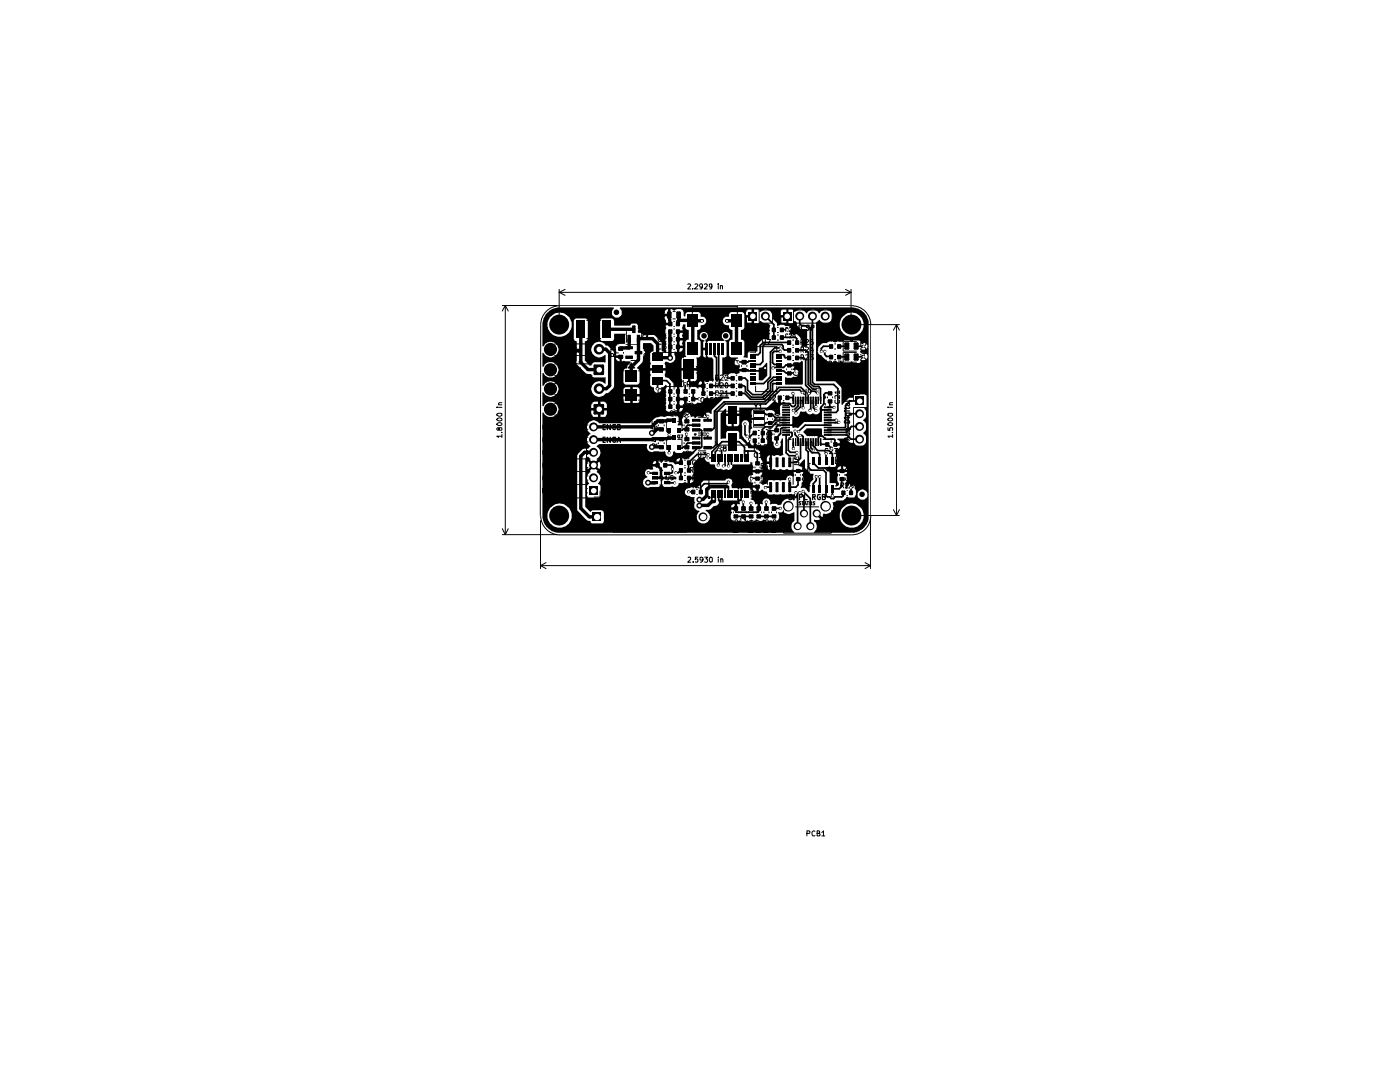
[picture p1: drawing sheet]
<svg xmlns="http://www.w3.org/2000/svg" width="279mm" height="216mm" viewBox="0 0 279 216" stroke-linecap="round" stroke-linejoin="round" font-family="sans-serif">
<g fill="none" stroke="#000" stroke-width=".25">
<path d="M113.8 77.1l.4 1 .3-1M114.6 73.5h-.6l.1 .3a.42 .42 0 0 1 .4 .6h-.5M114.6 69.4h-.6l.1 .3a.42 .42 0 0 1 .4 .6h-.5M114.9 77.1v.1M114.9 77.4v.7M114.9 73.4l.2 1 .3-.7 .1 .7 .3-1M114.9 69.3l.2 1 .3-.7 .1 .7 .3-1M115.3 77.5l.4-.1v.7M115.3 77.4v.7M149.7 65.4h.5l.1-.2-.1-.3h-.5v1M150 65.4l.3 .5M150.7 65.6l.5-.1-.1-.3-.4 .1v.4l.1 .2 .3-.1"/>
<path d="M151.9 65.2h-.3l-.1 .2 .5 .3-.1 .2-.4-.1M152.4 65.6l.5-.1-.1-.3-.4 .1v.4l.1 .2 .3-.1M153.1 65.2h.4M153.3 64.9v.9l.2 .1M159.5 64.9v1M160.5 65l-.4-.1a.52 .52 0 0 0-.2 .6 .52 .52 0 0 0 .6 .3v-.1M161.5 64.9l-.6 .1v.2l.6 .4-.3 .3-.3-.1M161.9 65.4l.5-.1v-.3l-.5-.1v1M169.5 79.9l-.1 .2h-.9M114.1 81.2h-.3a.5 .5 0 0 0-.3 .6 .5 .5 0 0 0 .6 .3l.1-.4h-.3M115.1 81.2v1l-.5-1v1M115.6 81.2h.4a.55 .55 0 0 1 .2 .6 .55 .55 0 0 1-.6 .4z"/>
<path d="M120.4 95.9v-1l.2 .6 .3-.6v1M120.4 98.4v-1l.2 .7 .3-.7v1M120.4 90h.2M120.4 87.7h.2M120.4 85.1h.2M120.8 89.5h-.4v1.1h.4M120.8 87.3h-.4v1h.4M120.8 84.7h-.4v1h.4M120.9 92.3h-.5a.52 .52 0 0 0-.1 .7 .52 .52 0 0 0 .6 .3v-.4h-.2M121.4 95.4l.1-.2h.4v.6l-.3 .1-.2-.3zM121.4 97.9l.1-.2h.4v.6l-.3 .1-.2-.2zM121.8 89.5v1.1l-.6-1.1v1.1"/>
<path d="M121.8 87.3v1l-.6-1v1M121.8 84.7v1l-.6-1v1M121.9 92.3v1l-.6-1v1M122.2 95.2h.4M122.2 97.7h.4M122.4 94.9v.9l.2 .1M122.4 92.3h.3l.2 .3v.5l-.3 .2h-.2zM122.4 97.4v.9l.2 .1M122.8 89.6l-.4-.1a.52 .52 0 0 0-.2 .7 .52 .52 0 0 0 .6 .3v-.1M122.8 87.3h-.4a.52 .52 0 0 0-.2 .6 .52 .52 0 0 0 .6 .3v-.1M122.8 84.8l-.4-.1a.52 .52 0 0 0-.2 .6 .52 .52 0 0 0 .6 .3M122.9 95.3l.4-.1 .1 .4-.2 .3-.3-.2z"/>
<path d="M122.9 97.8l.4-.1 .1 .5-.2 .2-.3-.1zM123.1 88.3l.4-1 .3 1M123.2 85.1h.5l.1-.2-.1-.2h-.5v1h.5l.1-.4-.2-.2M123.2 87.9h.5M123.8 95.2v.7M123.8 97.7v.7M123.9 89.5l.4 1.1 .3-1.1M124.1 95.2l-.3 .2M124.1 97.7l-.3 .2M124.3 95.9l.4-1 .3 1M124.3 98.4l.4-1 .3 1M124.4 95.5h.4"/>
<path d="M124.4 98.1h.4M124.8 89.5h.5l.1 .3v.5l-.3 .3h-.3zM125.4 95v-.1a.52 .52 0 0 1 .5 .4 .52 .52 0 0 1-.4 .6l-.2-.4zM125.4 97.5v-.1a.52 .52 0 0 1 .5 .5 .52 .52 0 0 1-.4 .5l-.2-.4zM125.9 89.5h.4a.58 .58 0 0 1 .1 .7 .58 .58 0 0 1-.5 .4zM126.2 95l.5-.1 .1 .1-.6 .9h.6M126.2 97.7l.3-.3v1M126.2 98.4h.6M158 98.7h-.5v.4l.4 .1 .1 .2-.1 .3-.5-.1M158.5 99.7v-1l.3 .7 .3-.7v1M159.6 99.2l.5-.1v-.3l-.5-.1v1M160.6 98.7v1h.5"/>
<path d="M162.2 99.2l.5-.1-.1-.4h-.4v1M162.4 99.2l.3 .5M163.7 98.7h-.4a.52 .52 0 0 0-.2 .6 .52 .52 0 0 0 .6 .3v-.4h-.2M164.1 99.1h.5l.1-.2-.1-.2h-.5v1h.5l.1-.2v-.3l-.2-.1M168.5 83.4h.1M168.5 82h.1M168.6 83.9a.54 .54 0 0 1 .6-.1 .54 .54 0 0 1 .3 .6h-1zM168.9 86.4h.6M168.9 85.5l.6 .6M168.9 83.4h.6M168.9 82h.6M168.9 81.2v.5"/>
<path d="M169.1 80.5v.3l.2 .2 .2-.2v-.3M169.2 87.3v.5M169.5 86.4v.4h-.6M169.5 82.4v.5l-.6-.1v-.4h.7l.3 .3-.1 .2M169.5 87.2l-1 .3 1 .3M169.5 81.2v.3h-1M169.5 80.5l-.6 .1v.3M169.5 85.5l-.6 .6"/>
<circle cx="133.7" cy="71.4" r=".47"/>
<circle cx="129.3" cy="96.3" r=".47"/>
<circle cx="130.1" cy="86.4" r=".47"/>
<circle cx="130.1" cy="89.2" r=".47"/>
<circle cx="139.6" cy="99.7" r=".47"/>
<circle cx="139.6" cy="100.9" r=".47"/>
</g>
<g fill="none" stroke="#000" stroke-width=".2">
<path d="M110.6 76.5h7.6M110.6 78.8h7.6M110.6 68.6h7.6M110.6 70.9h7.6M110.6 72.6h7.6M110.6 75h7.6M111.6 61h58.4a3.8 3.8 0 0 1 3.8 3.8v38.1a3.8 3.8 0 0 1-3.8 3.8h-58.4M111.7 61a3.8 3.8 0 0 0-3.8 3.8l-.1 38.1M117.1 67.6h2.8M117.1 63.9h2.8M117.9 63.2h.3M118.3 62.7h-.4v1.1"/>
<path d="M118.6 63l.4-.3v1.1M118.6 63.8h.6M121.9 70.2v-.6l.4 .3v-.3h.5v.6M122.4 71.1l-.1-.6h-.3l-.1 .6h1M122.9 70.5l-.5 .4M123.3 70.2v.4M124.4 70.2v.4M124.5 74h-.6v5.8h.6M124.8 68.8h2.4M125 66.1v2.3M125.4 72.6h1.3M125.9 71.9h1.3"/>
<path d="M126 72.6l-.5 .8M126 72.6l.7 .8h-1.3zM126 72.6l-.4 .8M126 72.6l-.3 .8M126 72.6l-.1 .8M126 72.6l.2 .8M126 72.6l.4 .8M126 72.4v1.3M126 72.6l.5 .8M127.4 74h.7v5.8h-.7M128.1 66.1v1.3M128.3 67a.63 .63 0 0 1 .9 0l-.1 .4a.64 .64 0 0 1-.8-.1z"/>
<path d="M128.5 70.7l.2-.2h.6l.2 .2v.4h-1zM128.6 76.2h1a.52 .52 0 0 1-.5 .6 .52 .52 0 0 1-.5-.6zM129.2 66.1h-.9l.2 .3M129.2 65.9v.5M129.3 66.7v.2l-.3 .2v.2M129.5 69.9h-1l.3 .2M129.5 69.6v.5M129.5 77.1v.6h-.3l-.6-.6v.6M130.3 70.3h6.1v1.2M130.4 64.6l.5-.1v-.3l-.5-.1v1M130.6 64.6l.3 .5M130.6 62.4l-.4-.1a.52 .52 0 0 0-.1 .7 .52 .52 0 0 0 .5 .2"/>
<path d="M131 77.4h.3l.1 .2-.1 .1h-.3l-.1-.1zM131.1 62.6l.2-.3v1M131.1 63.3h.6M131.3 64.3l.3-.2v1M131.3 65.1h.6M131.9 79.2l-.4-.1-.2 .2v.5l.4 .3 .2-.1M131.9 68.8l-.4-.1a.52 .52 0 0 0-.2 .6 .52 .52 0 0 0 .6 .3M131.9 67.2l-.4-.1a.52 .52 0 0 0-.2 .7 .52 .52 0 0 0 .6 .3M131.9 65.7l-.4-.1a.52 .52 0 0 0-.2 .7 .52 .52 0 0 0 .6 .3M131.9 77.6h-.4l-.2 .2v.5l.4 .3 .2-.1M132 62.3h.6l-.3 .4h.1l.2 .2-.1 .3h-.5M132.3 68.7h.6l-.3 .3a.34 .34 0 0 1 .3 .3 .34 .34 0 0 1-.2 .4l-.4-.1"/>
<path d="M132.3 67.2l.5-.1 .1 .3-.6 .8h.6M132.3 65.9l.3-.3v1M132.3 66.6h.6M132.4 64.5l-.1-.2v-.2h.5v.2l-.1 .2h-.4v.2l.1 .4h.3l.1-.2-.1-.4M132.5 77.5l-.2 .7h.6M132.8 77.9v.7M132.8 79.1h-.5v.4h.5v.5h-.5M134.2 62.2h.6M134.2 63.6h.6M134.4 79.1h.3M134.4 77.6h.3M134.4 78.6h.3"/>
<path d="M134.4 64.1h.3M134.4 65.2h.3M134.4 68.7h.3M134.4 69.7h.3M134.4 68.2h.3M134.4 67.2h.3M134.4 66.7h.3M134.4 65.7h.3M136.4 75.8v1.3h-3.9M136.6 76.4h.2l.2 .1-.2 .2h-.2l-.1-.2zM137.2 76.7l.5-.1 .1-.2-.2-.3h-.4v1M137.4 76.7l.4 .4"/>
<path d="M137.5 79.1h.2M137.5 77.6h.2M137.5 78.6h.2M138.2 76.5l.2-.4v1M138.2 77.1h.5M138.2 62.6v-1.5h9v1.5M138.2 65.4v2.7M138.9 73.8l1 .1v.4l-1 .1M139.4 79.4h.2l.1 .2-.1 .2h-.2l-.1-.2zM139.9 73.2h-1l.3 .2M139.9 72.8v.6M139.9 63.8h.2l.2 .2-.2 .2h-.2l-.1-.2z"/>
<path d="M140.5 79.4l-.5-.1-.1 .3v.5l.3 .3 .3-.1M140.5 75.2l-.3-.1-.3 .3v.5l.1 .2 .5-.1M140.8 79.6h.2l.1-.3v1.1M140.8 75.4l.3-.3v1M140.8 76.1h.6M141 76.5h.3M141 78h.3M141 79h.3M141 77.5h.3M142 75.1l-.2 .7h.6M142.2 75.4v.7M142.3 79.3h-.5v.5h.5v.5h-.5"/>
<path d="M142.8 75.4h.4l.1-.1v-.4l-.5-.1v1.1M142.8 77h.4l.1-.2v-.3l-.5-.1v1M142.8 78.5l.5-.1v-.3l-.5-.1v1M143 78.3h.2l.1 .2-.1 .2h-.2l-.1-.2zM143 76.1h.2l.1 .2-.1 .2h-.2l-.1-.2zM143 75.4l.3 .5M143 77l.3 .4M143 78.5l.3 .5M143.8 74.9a.35 .35 0 0 1 .3 0 .35 .35 0 0 1 .3 .3l-.7 .7h.7M143.8 76.5a.35 .35 0 0 1 .3-.1 .35 .35 0 0 1 .3 .3l-.7 .7h.7M143.8 78.1l.5-.1 .1 .2-.7 .8h.7M144.7 75.3h.2l.1 .1-.1 .2h-.2l-.1-.2z"/>
<path d="M144.7 74.9l.4-.1 .2 .3-.6 .8h.6M144.7 78.2l.3-.2v1M144.7 79h.6M144.8 76.5l.2-.1a.66 .66 0 0 1 .1 1l-.3-.1zM144.9 63.8h.2l.1 .2-.1 .2h-.2l-.1-.2zM146.6 73.7l-.1 .2 .2 .4h.5l.3-.4-.1-.2M146.9 76.5h.2M146.9 75h.2M146.9 78h.2M146.9 79h.2M146.9 77.5h.2M146.9 76h.2"/>
<path d="M147.2 65.4v2.7M147.2 72h.2l.1 .2-.1 .2h-.2l-.1-.2zM147.5 73h-1l.3 .2M147.5 72.1l-1-.4v.7M147.5 72.7v.5M148 72.9v.3M149 63.1v1.4h1.2M149.1 72.9v.3M149.7 70.3h1.1v-1.1h4.2v1.1M150.8 77v1.1h4.2v-1.1M151.5 61.9h2.6v2.6h-2.6zM152.1 67.7l.1 1h.5v-1"/>
<path d="M152.6 73.2h.2l.1 .2-.1 .2h-.2l-.2-.2zM152.9 78.9l-.4-.1-.2 .3v.5l.4 .2h.2M153.1 67.7h.7l-.5 1M153.2 78.9h.6v.4l-.6 .5h.6M154.2 73.2h.2l.1 .2-.1 .2h-.2l-.1-.2zM154.3 78.9l.4-.1 .1 .5-.6 .5h.6M155.1 67.9h.3M155.1 65.3h.3M155.1 66.3h.3M155.1 66.8h.3M155.6 69.9h.2l.1 .2-.1 .2h-.2l-.1-.2zM155.6 69.2h.2l.1 .2-.1 .2h-.2l-.1-.2z"/>
<path d="M155.8 63.1v1.4h1.3M156.3 78.9h.2M156.3 79.9h.2M156.8 65.8l.4-.1v-.3h-.4v.7M157 65.6h.2l.1 .2-.1 .2h-.2l-.2-.2zM157 65.8l.2 .3M157 73.5v.4M157.2 66.7h-.4v.6h.4M157.6 66.7l.3-.1 .1 .2-.5 .6h.5M157.6 65.4h.3l.1 .1-.5 .6h.5M158 73.5v.4M158.1 70.9h.4"/>
<path d="M158.1 71.9h.4M158.1 69.4h.4M158.1 68.9h.4M158.1 67.9h.4M158.1 70.4h.4M158.1 78.3h.2l.2 .2-.2 .2h-.2l-.1-.2zM158.2 79.3l.1 1.2zM158.3 66.6h.3l.1 .2v.4l-.2 .2-.3-.3zM158.4 61.9h7.7v2.6h-7.7zM158.5 74.2h.2l.1 .2-.1 .2h-.2l-.1-.2zM158.5 74.3l-.2 .2a.57 .57 0 0 0 .5 .4 .57 .57 0 0 0 .5-.2v-.4M158.7 65.7h-.5l.1-.3h.4v.6l-.4 .1"/>
<path d="M158.8 79.3v1.2zM158.8 72.6l.1-.2h.4v.5h-.5v-.3l-.1-.2-.4 .2 .1 .3 .2 .1 .2-.3M159.2 79.3h.1v1.2h-.1zM159.3 73.7h-1l.4 .2M159.3 73.3v.6M159.7 79.3h.2v1.2h-.2zM159.9 68.3h.3l.2-.1v-.4l-.5-.1v1.1M159.9 71.4h.3l.2-.2v-.3l-.5-.1v1M159.9 69.9h.3l.2-.2v-.4h-.5v1M160 78.1h.2l.1 .2-.1 .2h-.2l-.1-.2zM160 68.3l.4 .5M160 71.4l.4 .4"/>
<path d="M160 69.9l.4 .4M160.2 79.3h.2v1.2h-.2zM160.3 77.6l.1 1.1h.4l.1-.2v-.9M160.7 79.3h.2v1.2h-.2zM160.8 67.8a.35 .35 0 0 1 .4 0 .35 .35 0 0 1 .2 .3l-.7 .7h.7M160.8 70.9a.35 .35 0 0 1 .4-.1 .35 .35 0 0 1 .2 .3l-.7 .7h.7M160.8 69.3a.35 .35 0 0 1 .4 0 .35 .35 0 0 1 .2 .3l-.7 .7h.7M161.2 79.3h.2v1.2h-.2zM161.3 78.3h.2l.1 .2-.1 .2h-.2l-.1-.2zM161.7 70.8h.6l-.3 .4h.2l.1 .2-.1 .4-.5-.1M161.7 79.3h.2v1.2h-.2zM161.9 78.1l-.3 .2-.3-.2v-.4h.5a.73 .73 0 0 1-.2 1h-.2"/>
<path d="M162 69.3l-.3 .6h.6M162.2 67.7h-.4l-.1 .5h.5v.6l-.5-.1M162.2 69.6v.7M162.2 79.3h.2v1.2h-.2zM162.7 79.3h.2v1.2h-.2zM163.1 77.5h.2l.1 .2-.1 .2h-.2l-.2-.2zM163.1 78.2h.2l.1 .2-.1 .2h-.2l-.2-.2zM163.2 79.3l.1 1.2zM163.7 79.3l.1 1.2zM163.8 69.9h.2l.1 .2-.1 .2h-.2l-.1-.2zM164.5 69.9h.2l.1 .2-.1 .2h-.2l-.1-.2zM165.1 79.1v.4"/>
<path d="M165.4 72.6h.4l.1-.1v-.4h-.5v1M165.4 67.7l.5-.1v-.4l-.1-.1h-.4v1M165.6 72.6l.3 .5M165.6 67.7l.3 .4M166.2 79.1v.4M166.4 72.1a.35 .35 0 0 1 .4 0 .35 .35 0 0 1 .2 .3l-.7 .7h.7M166.4 67.2l.3-.1 .3 .3-.7 .7h.7M166.5 68.6h.3M166.5 70.7h.3M166.5 71.8h.3M166.5 69.6h.3M166.7 79.8l-.1 .5 .1 .1 .3 .1 .5-.1v-.6"/>
<path d="M167.3 72.1h.6l-.4 1M167.6 78.9v.6l-.7-.6-.3 .1 .1 .5M167.6 78.2h-1l.3 .4M167.6 78v.6M167.8 67.1a.64 .64 0 0 0-.4 1h.4l.1-.4-.2-.2-.4 .2M171 68.1h-2.7v2h2.7M171 70.3h-2.7v2h2.7M171.6 78.7h-1.3v1.4M171.8 68.9v-.6l.4 .3 .1-.3h.4v.6M171.9 69.4l.1-.1h.6l.2 .3v.3h-1zM172 71.5a.55 .55 0 0 1 .5 0 .55 .55 0 0 1 .3 .5h-1zM172.1 70.5h.7"/>
<path d="M172.2 70.9h.2l.1 .2-.1 .2h-.2l-.1-.2zM172.2 68.9h.2l.1 .2-.1 .2h-.2l-.1-.2zM172.5 70.4v.6l-.8-.2M110.6 80.5h7.6M110.6 82.8h7.6M114.3 87.3h-6v.9h6M114.3 89.9h-6v.8h6M114.3 92.4h-6v.9h6M114.3 95h-6v.8h6M114.3 84.8h-6v.8h6M114.3 97.5h-6v.8h6M114.3 83.9h2.8v15.5h-2.8z"/>
<path d="M114.3 96.6h2.8M114.3 89h2.8M114.3 91.6h2.8M114.3 94.1h2.8M114.3 86.5h2.8M117.1 88.2h.3M117.1 89.9h.3M117.1 90.7h.3M117.1 92.4h.3M117.1 93.3h.3M117.1 95h.3M117.1 95.8h.3"/>
<path d="M117.1 84.8h.3M117.1 87.3h.3M117.1 85.6h.3M117.1 97.5h.2M117.1 98.3h.2M119.8 97.9v1.3h-1.3M122.4 100h14.6v6.2h-14.6zM129.3 94.1h.2l.1 .2-.1 .2h-.2l-.1-.2zM129.5 94.2l.2 .1-.1 .1-.2-.1zM130.1 84.1v.5h.5v-.5h.5v.5M130.2 94.2h1v.5h-1zM130.2 95.2h1v.4h-1z"/>
<path d="M130.2 96.1h1v.4h-1zM130.5 87.7h.7M130.6 89.2v-.6h-.4l-.1 .6h1.1M130.6 85.6v-.5l-.4-.1-.1 .6h1.1M130.8 87.5v.6l-.7-.2M131.2 88.6l-.6 .3M131.2 85l-.6 .3M131.3 91.1l-.4-.1-.2 .3v.5l.4 .2h.2M131.4 84.7v.3M131.4 88.3v.3M131.7 91.3h.1l.2-.3v1M131.7 93.9h.6"/>
<path d="M131.7 92h.6M131.7 96.8h.6M131.9 92.3h.2M131.9 93.3h.2M131.9 80.7l-.4-.1-.2 .3v.5l.4 .2 .2-.1M132.5 84.7v.3M132.5 88.3v.3M132.7 91.3l.2-.3v1M132.7 92h.5M132.7 94.2h1v.5h-1zM132.7 96.1h1v.4h-1zM132.8 80.6h-.3l-.2 .3v.6h.5v-.5l-.3-.1-.2 .3"/>
<path d="M132.8 95v.7M133 94.9v.7l.2 .2 .3-.2v-.7M133.4 90.2h.2l.1 .1-.1 .2h-.2l-.1-.2zM133.4 86.5h.2l.1 .2-.1 .2h-.2l-.1-.2zM133.8 82.1l.3-.1a.66 .66 0 0 1 .1 1h-.3l-.2-.4zM133.9 82.7l.5 .4M133.9 84.1h-.9v2.1M133.9 87.7h-.9v2.1M134.1 93.4h.2l.1 .2-.1 .1h-.2l-.1-.1zM134.3 94.9h-.4v.4h.4v.4h-.4M134.4 80.1h.3M134.4 80.6h.3"/>
<path d="M134.4 81.7h.3M134.5 96.2h.2l.1 .2-.1 .1h-.2l-.1-.1zM134.7 82h.6l-.3 .4h.2l.1 .2-.1 .4-.5-.1M134.8 94.1h.2l.1 .2-.1 .2h-.2l-.1-.2zM135.2 87.7h.9v1.4M135.2 84.1h.9v1.5M135.3 86.8l.3 .1v.5h-.3l-.1-.2zM135.4 87.2l.3 .3M135.9 86.8h.3v.2l-.3 .4h.3M136.5 90.1l.1 .3 .7 .2 .2-.2-.2-.4-.4 .1v.4l.2 .1M136.5 84.7v.3M136.5 88.3v.3"/>
<path d="M136.5 93.3h.4M136.5 94.9h.4M136.5 95.9h.4M136.5 91.8h.4M136.5 92.8h.4M136.5 94.4h.4M136.8 81h.4l.2-.2-.1-.3-.5-.1v1.1M136.9 86.4h.2l.1 .2-.1 .2h-.2l-.1-.2zM136.9 82.9h.2l.1 .2-.1 .1h-.2l-.1-.1zM137 91.5v-.5l-.3-.1-.2 .6h1M137 83.1v-.5h-.3l-.2 .5h1M137.1 81l.3 .5"/>
<path d="M137.3 97.9h.2l.1 .2-.1 .2h-.2l-.1-.2zM137.5 80.1h.2M137.5 82l-1-.5v.7M137.5 90.9l-.5 .4M137.5 82.6l-.5 .3M137.6 84.7v.3M137.6 88.3v.3M137.8 93.8h.4l.1-.2v-.3h-.5v1M137.8 80.5l.4-.1 .1 .4-.6 .7h.6M138 93.8l.3 .5M138.3 95.3h.5v-.4l-.5-.1v1M138.3 96.9l.6-.1v-.3l-.1-.1h-.5v1"/>
<path d="M138.4 95.3l.4 .5M138.6 86.6h.4l-.3 .3zM138.6 83h.4l-.3 .4zM138.6 96.9l.3 .5M138.7 93.6l.3-.3v1M138.7 94.3h.6M138.8 91.9l-.5-.1a.52 .52 0 0 0-.1 .6 .52 .52 0 0 0 .6 .3M139 97.7h.2M139 98.7h.2M139.2 92l.2-.2v1M139.2 92.8h.6M139.3 86.4h1.6"/>
<path d="M139.3 86.8h1.6M139.3 90h1.6M139.3 83.3h1.6M139.4 90.3v.9l.1 .1 .4-.1v-.9M139.4 82v1l.5-.1v-.9M139.4 96.8l-.1-.2 .1-.2h.4l.1 .2-.2 .2h-.3l-.1 .1 .1 .5h.3l.2-.3-.2-.3M139.7 93.6l.3-.3v1M139.7 94.3h.5M139.8 95.3l-.1 .1-.5-.1v-.4l.5-.1a.72 .72 0 0 1-.3 1h-.1M140.3 90.3h.6l-.4 .3h.2l.2 .2-.1 .4h-.5M140.3 91.8a.52 .52 0 0 1 .4 .5 .52 .52 0 0 1-.3 .5 .7 .7 0 0 1-.1-1zM140.5 82l-.2 .6h.7"/>
<path d="M140.8 80.4h.6M140.8 82.3v.7M141.1 82.9h.2l.1 .2-.1 .1h-.2l-.1-.1zM141.1 86.4h.2l.1 .2-.1 .2h-.2l-.1-.2zM141.2 91.2h.2l.1 .2-.1 .1h-.2l-.1-.1zM141.2 90.5h.2l.1 .2-.1 .2h-.2l-.1-.2zM141.4 99.1h.2l.1 .2-.1 .2h-.2l-.1-.2zM141.5 92.2v5.6M142.8 88.1l.5 .7M143.2 92.6h.2l.2 .2-.2 .2h-.2l-.1-.2zM143.3 89.5h.2l.1 .2-.1 .2h-.2l-.1-.2zM143.9 89.3h.2l.1 .2-.1 .2h-.2l-.1-.2z"/>
<path d="M143.9 89.1a.52 .52 0 0 0-.6 .3 .52 .52 0 0 0 .2 .6l.4-.1M144.3 92.8h.2l.1 .2-.1 .2h-.2l-.2-.2zM144.5 89.4l-.1-.1v-.2h.5v.3l-.5 .1v.5h.5l.1-.3-.3-.3M145.2 82h-2.4v6.8h2.4M145.3 92.8h.2l.1 .2-.1 .2h-.2l-.1-.2zM145.3 96h.2l.1 .2-.1 .2h-.2l-.1-.2zM147.2 82h2.4v6.8h-2.4M148.2 100h.2l.1 .2-.1 .2h-.2l-.1-.2zM148.6 84.4h.2l.1 .2-.1 .2h-.2l-.1-.2zM149 86.9h.2l.1 .1-.1 .2h-.2l-.1-.2zM149.5 87.4h.2l.1 .2-.1 .2h-.2l-.1-.2zM149.6 88.1l-.8 .7"/>
<path d="M149.8 95.3h.2l.2 .2-.2 .2h-.2l-.1-.2zM149.9 99l.9 .1v.4l-.9 .1M149.9 92.2v5.6M150.3 82h2.2M150.3 81.8h2.2v3.4h-2.2zM150.5 89.2h.5l.1-.1-.1-.4h-.5v1M150.5 80.6l.4 .5 .3-.5M150.7 93.1v.3M150.7 96.1v.4M150.8 98v.6l-.7-.6h-.2v.6M150.8 89.2l.3 .5M150.9 81.1v.5"/>
<path d="M151.1 90.3h-.4l-.2 .2v.5l.4 .3 .2-.1M151.3 88.4h.3M151.3 87.4h.3M151.3 85.9h.3M151.3 86.9h.3M151.5 90.5h.1l.2-.2v1M151.5 89h.1l.2-.3v1M151.5 91.3h.6M151.5 89.7h.6M151.6 80.9l.2-.3v1M151.6 81.6h.5M151.7 93.1v.3"/>
<path d="M151.7 96.1v.4M152 93.4l-.1 .4 .2 .2h.6l.1-.2-.1-.4M152 95.9l-.1 .5 .2 .1h.6l.1-.1-.1-.5M152.3 92.5l.2 .1-.1 .4h-.4v-.5h.7l.1 .4M152.6 97.1h.2l.2 .2-.2 .2h-.2l-.1-.2zM152.8 100h.2l.1 .2-.1 .2h-.2l-.1-.2zM152.8 95.3l-.9-.4v.7M152.9 90.3h-.2l-.2 .2v.7h.5v-.5l-.3-.1-.2 .2M153 89.2l-.1 .1h-.3l-.1-.5h.5v.7l-.1 .2h-.3M153.1 87.2a.47 .47 0 0 0 .4 .7 .47 .47 0 0 0 .4-.7M153.2 83.4v.4M153.2 92.8v3.9"/>
<path d="M153.3 85.4h.7M153.7 85.3v.6l-.8-.2M154 86.3v.6l-.8-.6-.2 .1 .1 .5M154.2 83.4v.4M154.5 86.5v.3M154.7 83.8v-.6l.3 .4 .2-.4 .4 .1-.1 .5M154.7 82.5l.2-.2h.6l.1 .2a.47 .47 0 0 1-.4 .4 .47 .47 0 0 1-.5-.4zM154.9 88.5h.2l.1 .1-.1 .2h-.2l-.1-.2zM155.2 84.1h.2l.1 .2-.1 .2h-.2l-.1-.2zM155.2 84.8l-.1-.6h-.2l-.2 .1v.5h.9M155.5 86.5v.3M155.6 84.2l-.4 .3"/>
<path d="M156.2 82.7h1.4v.2h-1.4zM156.2 81.2h1.4v.2h-1.4zM156.2 81.7h1.4v.2h-1.4zM156.2 82.2h1.4v.2h-1.4zM156.2 83.2h1.4v.2h-1.4zM156.2 83.7h1.4v.2h-1.4zM156.2 84.2h1.4v.2h-1.4zM156.2 84.8h1.4v.1h-1.4zM156.2 85.3h1.4zM156.2 85.8l1.4 .1zM156.2 86.2h1.4v.2h-1.4zM156.2 86.7h1.4v.2h-1.4z"/>
<path d="M157.4 87.3v.4h.5M157.5 95.4h.2l.1 .2-.1 .2h-.2l-.1-.2zM157.9 80.5h-.5v.4h-1.2M158.2 89.3h.2l.1 .2-.1 .2h-.2l-.1-.2zM158.2 81.7h.2l.1 .2-.1 .2h-.2l-.1-.2zM158.2 87.5l.1 1.4zM158.3 91.3v5.4M158.5 92.1l.9 .1v.4l-.9 .1M158.5 91.2v.3l.4 .2 .5-.1v-.4l-.4-.1-.2 .2 .2 .4M158.6 85.8h.2l.1 .2-.1 .2h-.2l-.1-.2zM158.7 82.2h.2l.1 .2-.1 .2h-.2l-.1-.2zM158.7 98.1h.2l.1 .2-.1 .2h-.2l-.1-.2z"/>
<path d="M158.8 87.5v1.4zM158.8 94.6v.4M158.9 90.1h.2l.1 .2-.1 .1h-.2l-.1-.1zM158.9 90.7h.2l.1 .2-.1 .2h-.2l-.1-.2zM159.2 87.5h.1v1.4h-.1zM159.2 85.9h.2l.2 .2-.2 .2h-.2l-.1-.2zM159.5 98.1h.2l.1 .2-.1 .2h-.2l-.1-.2zM159.5 86.7h.2l.1 .2-.1 .2h-.2l-.1-.2zM159.7 87.5h.2v1.4h-.2zM159.8 94.6v.4M160.2 97.9h.2l.1 .1-.1 .2h-.2l-.1-.2zM160.2 81.2h.2l.1 .2-.1 .2h-.2l-.1-.2z"/>
<path d="M160.2 95.3a.47 .47 0 0 0 .4 .7 .47 .47 0 0 0 .4-.7M160.2 87.5h.2v1.4h-.2zM160.7 87.5h.2v1.4h-.2zM161.1 94.7h-1l.3 .3M161.1 93.5v.6l-.6-.6h-.3v.6M161.1 94.4v.6M161.2 87.5h.2v1.4h-.2zM161.5 81.7h.2l.1 .2-.1 .2h-.2l-.1-.2zM161.7 92.5h-.2v4.4h.2M161.7 87.5h.2v1.4h-.2zM162.2 89.6h.2l.1 .2-.1 .2h-.2l-.1-.2zM162.2 87.5h.2v1.4h-.2z"/>
<path d="M162.7 81.7h.2l.1 .2-.1 .2h-.2l-.1-.2zM162.7 80.9h.2l.1 .2-.1 .2h-.2l-.1-.2zM162.7 87.5h.2v1.4h-.2zM162.8 94.9h.2l.1 .2-.1 .2h-.2l-.1-.2zM163.2 87.5l.1 1.4zM163.5 94.9h.2l.1 .2-.1 .2h-.2l-.1-.2zM163.7 87.5l.1 1.4zM164.2 80.5h.5v.4M164.5 82.7h1.4v.2h-1.4zM164.5 81.2h1.4v.2h-1.4zM164.5 81.7h1.4v.2h-1.4zM164.5 82.2h1.4v.2h-1.4z"/>
<path d="M164.5 83.2h1.4v.2h-1.4zM164.5 83.7h1.4v.2h-1.4zM164.5 84.2h1.4v.2h-1.4zM164.5 84.8h1.4v.1h-1.4zM164.5 85.3h1.4zM164.5 85.8l1.4 .1zM164.5 86.2h1.4v.2h-1.4zM164.5 86.7h1.4v.2h-1.4zM164.7 87.3v.4h-.5M164.7 90.3h.2l.2 .2-.2 .2h-.2l-.1-.2zM165.2 89.6l-.4-.1a.52 .52 0 0 0-.2 .6 .52 .52 0 0 0 .6 .3M165.6 89.6l.5-.1 .1 .2-.7 .8h.7"/>
<path d="M165.7 88.2h.4M165.7 89.2h.4M165.8 89.3h.3l.1 .2-.1 .2h-.3l-.1-.2zM166 98.7h.2l.1 .2-.1 .2h-.2l-.1-.2zM166.4 81.1h.2l.1 .2-.1 .2h-.2l-.2-.2zM166.5 89.5h.6l-.3 .3h.2l.1 .3-.1 .3h-.5M166.7 91.2v1.3h.3v4.4h-.3M166.8 83.6h.2l.1 .2-.1 .2h-.2l-.1-.2zM167.3 84.1h.2l.1 .1-.1 .2h-.2l-.1-.2zM167.5 91.9l.3-.2 .1 .4-.3 .1-.2-.5-.4 .1v.4h.4l.1-.2M167.5 94.6v.4M167.8 96.9h.4l.2-.2-.1-.3h-.5v1"/>
<path d="M167.9 90.7l-.9 .1v.3l.1 .2h.8M168.1 96.9l.3 .5M168.6 94.6v.4M168.7 96.4h.6v.4l-.6 .6h.6M168.8 95.3a.47 .47 0 0 0 .5 .7 .47 .47 0 0 0 .4-.7M169 97.8h.2M169 98.9h.2M169.2 93.5l.1 .1v.4l-.4 .1-.2-.3 .1-.3h.7l.3 .2v.3M169.7 97.1h.2l.1 .2-.1 .2h-.2l-.2-.2zM169.8 94.7h-1.1l.3 .3M169.8 94.4v.6M169.9 96.8l-.1-.1v-.3h.4l.1 .3-.5 .2v.4l.1 .1 .4-.1v-.4l-.2-.1"/>
<path d="M170.3 81.3h2.6v7.7h-2.6zM107.9 102.9a3.8 3.8 0 0 0 3.8 3.8M128.5 103.1h.4l.2-.2-.1-.3-.5-.1v1M128.8 103.1l.3 .4M129.5 102.9l.2-.4v1M129.5 103.5h.6M130.5 102.6l.1-.1a.66 .66 0 0 1 .2 1h-.3zM146.3 103.8v.5h.4v-.5l.4-.1 .1 .2v.4M146.3 102.1v.3M146.8 106.3l-.1-.6h-.3l-.1 .6h.9M147.2 105h-.9l.3 .2M147.2 105.7l-.4 .3"/>
<path d="M147.2 104.7v.5M147.4 102.1v.3M147.9 102.1v.3M148.3 105.8v-.6h-.4l-.1 .6h1M148.8 104.5h-1l.3 .2M148.8 103.2v.7l-.7-.7-.3 .2 .1 .4M148.8 105.2l-.5 .3M148.8 104.2v.5M148.9 102.1v.3M149.4 102.1v.3M149.6 103.9h.7M149.8 100.2h.2l.1 .2-.1 .2h-.2l-.1-.2z"/>
<path d="M149.9 106.3l-.1-.6h-.4v.6h.9M149.9 103.7v.6l-.6-.2M150.3 105h-.9l.2 .2M150.3 105.7l-.4 .3M150.3 104.7v.5M150.4 102.1v.3M150.9 102.1v.3M151.4 106.3l-.1-.6h-.3l-.1 .6h.9M151.8 105h-.9l.2 .2M151.8 104.1l-.9-.4v.7M151.8 105.7l-.4 .3M151.8 104.7v.5"/>
<path d="M151.9 102.1v.3M152.4 104.4v-.7l.3 .4 .2-.4h.3l.1 .2-.1 .5M152.4 102.1v.3M152.9 106.3l-.1-.6h-.3l-.1 .6h.9M153.3 105h-.9l.3 .2M153.3 105.7l-.4 .3M153.3 104.7v.5M153.5 102.1v.3M153.9 103.9l.2 .4h.7l.1-.4-.2-.2h-.3l-.1 .3 .1 .3M154 102.1v.3M154.4 106.3l-.1-.6h-.3l-.1 .6h1M154.9 105h-1l.3 .2"/>
<path d="M154.9 105.7l-.5 .3M154.9 104.7v.5M155 102.1v.3M155.6 101.2h.2l.1 .2-.1 .2h-.2l-.1-.2zM156.3 101.8v4.6h9.6v-4.6M158.7 101.1h4.8M159.9 100.2l-.3-.1-.2 .1 .5 .4-.2 .2-.3-.1M160 100.1h.4M160.2 100.1v.7M160.5 100.8l.2-.7 .3 .7M160.5 100.6h.4M161 100.1h.4"/>
<path d="M161.2 100.1v.7M161.6 100.1l.1 .7 .3-.1v-.6M162.6 100.2l-.2-.1-.2 .1 .4 .4-.1 .2-.3-.1M166.2 102.2h.2l.1 .2-.1 .2h-.2l-.1-.2z"/>
</g>
<g fill="#000">
<path d="M115 64h1.8v3.5h-1.8zM118.7 73h1.6v1.6h-1.6zM120.2 64h1.8v3.5h-1.8zM109 62.6l.5-.4a2.7 2.7 0 0 1 1.8-.9h11.1l.2 .2a1.03 1.03 0 0 0-.1 1.7 1.03 1.03 0 0 0 1.6-.5v-.3h8.5v.2h.7l-.1-.9a.74 .74 0 0 0-.6 .7h-8.5v-.4l-.4-.5v-.2h46.6l1 .3 .8 .5a3.8 3.8 0 0 1 1.3 2l-.1 39.7a3.2 3.2 0 0 1-1.7 2.1l-1 .4-8.2-.1a1.27 1.27 0 0 0 0-2.2v-.3l.9 .1 .4-.2-.6-.6 .4-.4 .5 .6 .2-.5h3.4v.6a2.42 2.42 0 0 0 3.7 1.6 2.42 2.42 0 0 0 0-4 2.42 2.42 0 0 0-3.7 1.6v.2h-3.4l.2-.2a1.6 1.6 0 0 0 1.6-.6 1.6 1.6 0 0 0 .2-1.7l.5-.1 .2-.2h1.4l.7-.8 .4 .2h1l.3-.5h.5a1.02 1.02 0 0 0 1.4 .8 1.02 1.02 0 0 0 .2-1.7 1.02 1.02 0 0 0-1.6 .5v.4h-.5l.1-.9-.2-.4a.77 .77 0 0 0-.7-1 .77 .77 0 0 0-.9 .9h-.3v-1l.3-.5v-.7l-.2-.4 .2-.6h-1.9l.2 .5-.2 .4v.8l.3 .5v.4l-.2 .2-.3-.1v-.3l-.2-.2h-1.1v-2l-.1-.4-.4-.3 3.9 .1-.2-.6-.4-.2-.1 .8h-.4v-.8a.72 .72 0 0 0-.8 .7h-2l-.3-.5h.5l.2-.2 .2 .2h.9l.3-.3v-1.9l-.2-1 .1-.4h.4a.6 .6 0 0 0 .4-.7h-.9l.1-.5h.8l-.1-.5-.4-.2 .1-.2h1.6l.7 .8 1.1 .1a1.32 1.32 0 0 0 2 .1 1.32 1.32 0 0 0-.3-2v-.2a1.37 1.37 0 0 0 0-2.4v-.1l.2-.2a1.34 1.34 0 0 0 0-2v-.2l.4-.2v-2.2l-.3-.3h-2l-.3 .3-.1 .4-.8 .1-1.3 1.3-.2-.1v-3.3l-1.1-1.2-3.9-.2v-5.9h.3l.1 .4 .3 .3 .4 .1 .7 .9h.3l.1 .2 .4 .3h.7l.6-.3 .3 .3h.8l.2-.2 .3 .3h1.2l.4-.3 .3 .3h1.2l.4-.5 .7-.1a.79 .79 0 0 0 .4-1.1 .79 .79 0 0 0-1.2-.2 .52 .52 0 0 1 .2-.8 .74 .74 0 0 0 1.1-.4 .78 .78 0 0 0-.3-.8 .78 .78 0 0 0-.9 0l-.4-.6h-1.2l-.3 .4-.4-.4h-1.2l-.3 .4-.2-.2h-.8l-.4 .3-.5-.3h-.7l-.4 .4h-1.1l-.6 .7-.2 .9h-.3v-5.5h4.7a2.41 2.41 0 0 0 2.3 2.6 2.41 2.41 0 0 0 2.5-2.3 2.41 2.41 0 0 0-2.3-2.5 2.43 2.43 0 0 0-2.5 2.2h-4.7v-.3l.6-.5a1.36 1.36 0 0 0 2.1 .4 1.36 1.36 0 0 0 0-2.1 1.36 1.36 0 0 0-2.1 .4 1.51 1.51 0 0 0-2.6 0 1.43 1.43 0 0 0-2.4-.2l-.4-.5h-.7v.9h-.5v-.9h-.7l-.3 .1-.1 1h.9v.5h-.9v.8l.3 .3h.8v-1h.5v1h.8l.3-.4h.2l.3 .3 .1 .7 .6 .6h1.3l.1 3.5h-1.2l.1-1.4-.4-.5-.6-.6h-1.5l.1-.3a.78 .78 0 0 0-.2-1.3h-.6l-.4-.3h-.7l-.5 .3-.1-.6-1-1a1.27 1.27 0 0 0-.2-1.1 1.36 1.36 0 0 0-2.2-.1l-.4-.5h-.8v.9h-.5v-.9h-.7l-.3 .2-.1 .9h.9v.5h-.9v.7l.3 .4h.8v-1h.5v1h.8l.4-.4 .8 .4h.7l.5 .4-.2 .3v1.1l.2 .3-.2 .2v.8l-1.4 .2-.9 1v1.3h-1.7l-.3 .4-.1 .9-.7-.2 .1-.3v-2.7a.6 .6 0 0 0-.6-.4v-2l.4-.1 .2-.3v-2.9l-.4-.2h-2.2l-.4 .4v.5h-.7a.9 .9 0 0 0-.5 1.1 .9 .9 0 0 0 1.1 .6l.2 .7 .3 .2h.3v2a.6 .6 0 0 0-.7 .4l.1 2.9 .3 .2h1.4v.2a.79 .79 0 0 0-.7 .7 .79 .79 0 0 0 .5 .8l.6 .1-.2 .5h1.7l.2 .4-.1 .2-1.8-.1 .1 .3-.2 .1a.41 .41 0 0 1-.4 .2 .41 .41 0 0 1-.4-.2h-.8l-.4 .3-.8-.1-.5 .2v-3.6h.6l.3-.2v-2.8l-.3-.2v-.2h.4a.83 .83 0 0 0 .5-1.2 .83 .83 0 0 0-1.3-.2 .83 .83 0 0 0 .2 1.3v.2h-3.1l-.3 .4v2.5l.3 .4h.7l.3 .4v4.3h-.9a.41 .41 0 0 1-.4 .2 .41 .41 0 0 1-.3-.2h-.2l-.1 2.5-.4-.1v-1.1h-.7v.2l-.7-.3h-.7l-.5 .1v-.6l2.6 .1v-.8a.72 .72 0 0 0-.7 .7h-1.9l-.1-.5 1.2-.1 .4-.3 .1-1.8h-1.3v2.1l-.5-.1v-2h-1.3v1.7l.3 .5-.2 .2v.9l-.5-.1v2.2h1.1l.1 .2 .2 .1v.9l.5-.2 .5 .2h.7l.5-.3a.81 .81 0 0 0 .9 0 .81 .81 0 0 0 .3-.8h.4l.2-.2 .4 .2h1.1l.2-.3 .5 .1 .4-.2h1.7l.3 .3-.1 .1h-1.2l-2.2 2.2-.2 .9-.4-.3h-.5l-.3 .3-.2 .5-.2 .2-.6-.2-1.8 .1a.77 .77 0 0 0-.8-.9 .77 .77 0 0 0-.7 1l-.3 .4v.8l.3 .3-.1 .2-1-.1 .1-.4v-1.2l-.2-.4-2.1 .1-.5 .3-.3-.2-1.3 .2-.3 .1-.9 1.1h-10.2l-.3-.3a1.35 1.35 0 0 0-1.9 .3 1.35 1.35 0 0 0 .4 1.9l-.1 .3a1.32 1.32 0 0 0 .1 2.2v.3l-.4 .3-1.1 .1-1.1 1.2v11l1.9 2 .6 .1 .3 .5h2.2l.3-.4v-1.7l-.1-.3-.3-.2h-1.9l-.4 .4-1-1.1v-9.7l.3-.3h.3l.4 .4-.1 .2 .6 .7-.3 .4-.6-.7-.2 .2a1.07 1.07 0 0 0 .2 1.3l.6-.6 .3 .3-.6 .6 .1 .4a1.26 1.26 0 0 0-.2 2.1l-.5 .6v1.9l.2 .3 2.3 .1 .2-.4v-1.9l-.5-.4v-.2a1.28 1.28 0 0 0-.2-2.2l.2-.3-.7-.6 .3-.1v-.2l.7 .6 .2-.6v-.4h11.1v-.7a.74 .74 0 0 0-.6 .7h-10.5l-.2-.5-.7 .7v-.2l-.3-.2 .7-.7h-.2l.1-.2a1.33 1.33 0 0 0 .7-1.2 1.33 1.33 0 0 0-.8-1.2l.5-.5h9.6v.3a.98 .98 0 0 0 .2 1.1 .98 .98 0 0 0 1.2 0l2.1 .1a.86 .86 0 0 0 .5 .9 .86 .86 0 0 0 1-.1l.3-.9 .5 .4h1l.4-.4 1.1 .1 .3-.1 .8 .2v.2l-1.1 1h-.5l-.2 .2-.6-.2v.8l-.3 .1-.1 .3-1.1 .1-.4-.5h-.7l-.1-.1h2.2v-.7l-.6 .3-.1 .4h-1.5l-.4-.2h-.7l-.5 .2-.5-.2v.9h-.2v.3h-.9v.6l-.4 .1a.73 .73 0 0 0-1.2 .4v.4l.5 .4v.3a1.09 1.09 0 0 0-.8 1.4 .98 .98 0 0 0 1.4 .5h1.6l.5-.5v-1.1l-1.1-.1v-.2l1.1-.2v-1l-.2-.3 .3-.2 .3 .2-.2 .3v.7l.4 .4h1.6l.1-.2h.4l.3 .1 .1 .4a.97 .97 0 0 1-1.1 0h-1.4l-.2 .2-.2 .3v.7l.2 .3 .2 .2h1.4l.3-.2 .2 .2 .6-.1a.6 .6 0 0 0 .4-.7h.9l.4-.3 .4 .3h.8l.4-.3 .1-.5h-.7v.8h-.5v-.9l.3-.4h.9l-.2-.5 .2-.2v-1.1l-.2-.2 .2-.2v-.5l1.1-1.1h1l.3 .6 .6 .3 .3 .4 .9 .1 .1 .4a.86 .86 0 0 0 1.3 .4 .53 .53 0 0 0 .8 .1l.2 .1a.94 .94 0 0 0 1.2-.6v-.4h3.4l.6-.5v.6l.2 .4-.2 .6h2l-.3-.6h1.1l.3 .4 .3 .2v-1.2h-.6v.6h-1.1l.3-.4v-.6l-.3-.5v-.3h1.1v.7h.6v-1.3l-.3 .2-.3 .4h-1.1a1.87 1.87 0 0 0-.9-1.9h-1.6l-.2-.6-1.3-1.3-.4-.1v-1.2l-.2-.3h-2.1l-.3 .3v1.2l-1.1 .1v-3h1.1l.4 .4h1.8l.4-.4v-1.6h-1.1v2h-.4v-2h-1.1v1.6h-1.1v-2.1l.9-.9h.2v.9h2.6v-1.2h5.5l1.6-1.4 .7 .5 .1-1 .4 .1v.9l.5-.3 .5 .3h.9v.2l-.2 .1h-1.5l-.3 .5v1.5h-.7a1.5 1.5 0 0 0-1.9-.8l-.1 .1-.6-.3h-2.2l-.2 .4v.6l.2 .3-.2 .4h1.3l.1 .3-1.4 .1 .2 .4-.2 .3v.6l.2 .3-.4 .2-.1 .8-.3-.1v-1.3a.74 .74 0 0 0-.6-1.2 .74 .74 0 0 0-.7 1.2v1.9l.7 .9a.89 .89 0 0 0 .9 .6 .6 .6 0 0 0 .7 .5v-1l.5 .1v.9l.4-.2 .4 .2 1.2-.1 .2-.4v-1.1l-.1-.1 .1-.3v-1l1.9-.3v.5h-1l.2 .5-.2 .6v.5l.1 .4 .3 .2v.6a.73 .73 0 0 0 1 .5 .73 .73 0 0 0 .3-1l.3-.9h.3v3.3a.85 .85 0 0 1-1 0l-.7 .2-.5-.2v3l.3-.2 .5 .2h.5l.3-.2 .5 .2h.5l.2-.2 .5 .2h2.9l-.1-.4-.3-.3-.6-.2 1.2-1.2h.2v1.7l1.1 1.1h.6v1.1l-.6 .6-.2 .4v1.6l-.2 .1-.8-1-.8 .1 .2-1.1 .3-.5v-.5l-.2-.4 .2-.7h-2l.2 .7-.1 .2-.4-.1a.73 .73 0 0 0-.8 0 .73 .73 0 0 0-.3 .7l-1.1 .2-2.3-.1-.5 .8-.9 .1-.2-.5 .3-.4v-.6l-.3-.4 .3-.5h-2l.1 .3-.1 .2a.78 .78 0 0 0-.9 .7 .78 .78 0 0 0 .9 .8l.1 .2-.1 .3h.9l.1 .3 .2 .1v.8l.7-.3 .3 .3 .6 .1 .2 .4 .3 .2h4.8l.2 .3v.8l-.1 .1a1.51 1.51 0 0 0-2.5 .8l-.7 .1-.3-.3-1.3 .1a.78 .78 0 0 0-.1-.8 .78 .78 0 0 0-.8-.3l-.3 .1-.2 .4v.6l-.5-.1-.1 1-.4-.1v-.9l-.4 .1a1.1 1.1 0 0 0-.8-.9v-2l-.3-.2-1.5-.1-.2 .3h-.2v-.3h-.3v.3h-.2l-.2-.3-1-.1h4.1l.1 .4 .5 .3h.1v-.7h-4.9v-.6a.77 .77 0 0 0-.1-1.1 .77 .77 0 0 0-1.2 .3h-4.3l-1.2 1.2v.3l-.5-.2-.9 .1a.99 .99 0 0 0-1.1 1.1l.5 .5h.4l.4 .3h.6v.8l.1 .2a1.11 1.11 0 0 0 .9 1.8l-.1 .2a1.33 1.33 0 0 0-.1 2 1.33 1.33 0 0 0 2-.3 1.33 1.33 0 0 0-.6-1.9v-.3l1-.1 .4-.4h4.4v-.7l-.6 .3-.2 .4h-3.6l.3-.2 .5-.1 .5-.5v-.4l.4-.1v-.3h.2l.1 .3h3l.2-.3h.1l.2 .9h-.6v.9l-.2 .1-.1 .2h-1l.3 .5a1.27 1.27 0 0 0 .3 1.8h.9l.2-.2 .5 .2h.8l.3-.2 .4 .2h.8l.3-.2 .4 .2h.9l.2-.2 .4 .2h.9l.2-.2 .5 .2h.8l.5-.4 .1-.3v-.6l-.3-.4 .2-.1h.6l.3-.1a1.42 1.42 0 0 0 2.2 .1v1.7l-.1 .2a1.24 1.24 0 0 0 .1 2v.2l-47.8-.1a3.6 3.6 0 0 1-2.5-3.5h1.1v.6a2.45 2.45 0 0 0 3.4 1.8 2.45 2.45 0 0 0 .9-3.8 2.45 2.45 0 0 0-3.9 .2l-.4 1.2h-1.1v-20.4h.3a1.33 1.33 0 0 0 1 .9 1.6 1.6 0 0 0 1.6-.7 1.6 1.6 0 0 0 .1-1.7h6.8v.6h1.1v.5h-1.1v.6l.3 .6 1 .1v-1h.5v1h.9l.4-.6v-.7h-1v-.5h1v-.7l-.2-.4-.4-.2h-.7v1.1h-.5v-1.1h-.6l-.5 .3-.2 .4h-6.9a1.53 1.53 0 0 0-2.7 .3l-.2-.1v-1h16.2l.3 .4h2.7l.2-.3v-1h-1.3v1.3h-.5v-1.3h-1.4v.9h-16.2v-1.7h.2a1.58 1.58 0 0 0 2.6 .4 1.58 1.58 0 0 0-.6-2.5 1.56 1.56 0 0 0-2 .8l-.2-.1v-2.4h.2a1.59 1.59 0 0 0 2.5 .6 1.59 1.59 0 0 0 0-2.5 1.59 1.59 0 0 0-2.5 .6l-.2-.1v-2.7l.3 .2a1.6 1.6 0 0 0 2.2 .4 1.6 1.6 0 0 0 .5-2.1 1.62 1.62 0 0 0-2.8 .2l-.2-.1v-4.4h1.1a2.39 2.39 0 0 0 2.7 2.6 2.39 2.39 0 0 0 1.9-3.1h.6v3.6l.3 .3 .3 .1v4.6l1.9 1.9h1l.2 .5 .3 .2 2.3-.1v1.4a1.58 1.58 0 0 0-2.1-.2 1.58 1.58 0 0 0-.5 2 1.58 1.58 0 0 0 2.7 0h.6l.6-.7h2.3v.9h3.2v-.9l-.4-.4h-.9v1.3h-.5v-1.3h-1l-.4 .4h-2.3l.3-.2 .2-.4v-5.7h.3a.72 .72 0 0 0 .8 .7v-.7h-1.1v-1l-.2-.4-1.1-1h-.4a1.54 1.54 0 0 0-2.2-.6 1.54 1.54 0 0 0-.5 2.2 1.52 1.52 0 0 0 2.5 .2h.2l-.1 1.5h-2.1l-.5 .2-.2 .4h-.4l-.9-.9v-3.9l.4-.1 .2-.3v-3.6h2.5v3.6l.2 .3h2.3l.3-.3v-1.1h2.2v1.9l-1.2 .1-.5 .2-.2 .3v.9l.2 .3-.2 .6h.9v.3h.3v.9l.5-.1 1.3 .2v.1l-.5 .5-.3 .7a.6 .6 0 0 0-.7 .5v2.3l.3 .4 2.5 .1 .4-.5v-1.1h2.2v1.6l.2 .4 .4 .1a1.04 1.04 0 0 0 .6 1.1 .77 .77 0 0 0 1-.5v-.6h.4l.3-.3v-.2h.3a.73 .73 0 0 1-.2 1v.7l.2 .4a1.61 1.61 0 0 0 0 1.6l-.2 .3v.8l.3 .4 .3 .2h.8l.4-.3 .3 .3h.8a.74 .74 0 0 0 .6-.8h-.7v.8h-.5v-1.3h1.2v-.3h.2v-.7h-.9v1h-.5v-3.7l-.7 .1-.1-1-1-.9a.55 .55 0 0 1-.6-.3 .55 .55 0 0 1 .1-.6v-.5h-3v.6l.1 .2-.1 .4h-2.2v-1.2l-.5-.5v-.1l1.1-1.1 .1-1.2h.2l.2-.3a.93 .93 0 0 0-.3-1.2v-1.1h1.5l.5 .5v1.1l-.6 .4v1.8l.1 .2-.1 .4v.6h3l-.2-1.1 .2-.2h.3a1 1 0 0 0 1.4-.1 1 1 0 0 0 .1-1.3v-.7l1.1 .1a.74 .74 0 0 0 .6-.7h-.7v.7h-.5v-1.2l1.2-.1a.72 .72 0 0 1 0-1h-.7v1.1h-.5v-1.6h1.2a.72 .72 0 0 1 0-1h-.7v1h-.5v-1.1l.2-.1 .1-.3h.9l-.2-.4 .2-.7 .5-.1 .1 .9 .3 .2h.3v2l-.5 .1-.2 .3v2.7l.2 .3h-.5l-.4 .3-.1 2h3.1l-.1-2.2 .6-.1 .2-.4h.5l.1 .4 .4 .1v-1.4h-.5v.9h-.5v-2.6l-.2-.3-.4-.1v-.8h.5v.3a1.09 1.09 0 0 0 .9 .6v.2l-.3 .2v1.1h.5v-1.6a.79 .79 0 0 0 .3-1.3 .82 .82 0 0 0-.9-.2 .82 .82 0 0 0-.5 .7h-.5v-1.2a.6 .6 0 0 0 .6-.4v-.5h.4a.9 .9 0 0 0 .5-1.5l-.9-.2v-.5l-.4-.4h-2.2l-.3 .2-.1 .6h-.3l-.1-.8-.2-.4-.4-.2h-.7l-.6 .3-.7-.3v1.8l.2 .1v1h-.3v.3h-.9l.2 .6a1.49 1.49 0 0 0-.1 1.3l-.1 1.3 .2 .4-.2 .4v.7l.2 .3v.4l-.2 .2-.8-.5v-1.7l-1.3-1.4-2.4-.1-.4-.4h-.5l-.1-1.5-.3-.3h-.9l-.4 .4h-3.1v-1l-.5-.5h-1.9l-.4 .6h-2.5v-.2l-.4-.4h-2l-.4 .6h-.6l-.2-.7h18.9l.3 .5-.1 .5h.7l-.2-.3v-1h-.7v.3h-18.9a2.46 2.46 0 0 0-2.7-.9 2.46 2.46 0 0 0-1.7 2.1h-1.1l.3-1.1zM123.5 71h.6v.4h-.6zM123.5 69.3h.6v.5h-.6zM124.9 74h2.2v2.2h-2.2zM124.9 77.7h2.2v2.2h-2.2zM125 71.1h1.2v.4h-1.2zM125 69.3h1.2v.2h-1.2zM125.4 67h.3v1.2h-.3zM126.3 65.1h.4v1.2h-.4z"/>
<path d="M126.8 70.2h1.2v.3h-1.2zM127.3 67h.3v1.2h-.3zM130.2 70.6h2.1v1.5h-2.1zM130.2 72.9h2.1v1.5h-2.1zM130.2 75.2h2.1v1.5h-2.1zM133.4 62.4h.4v.9h-.4zM133.5 65.9h.4v.5h-.4zM133.5 64.3h.4v.6h-.4zM133.5 68.9h.4v.5h-.4zM133.5 67.4h.4v.5h-.4zM133.5 77.8h.4v.5h-.4zM133.5 79.3h.4v.5h-.4z"/>
<path d="M135 64.3h.5v.6h-.5zM135 67.4h.5v.5h-.5zM135 65.9h.5v.5h-.5zM135 68.9h.5v.5h-.5zM135 77.8h.5v.5h-.5zM135 79.3h.5v.5h-.5zM135.2 62.4h.4v.9h-.4zM136.5 71.7h2v3.8h-2zM136.6 77.8h.4v.5h-.4zM136.6 79.3h.4v.5h-.4zM137.2 62.7h2.1v2.6h-2.1zM137.2 68.2h2.1v2.6h-2.1z"/>
<path d="M138.1 77.8h.4v.5h-.4zM138.1 79.3h.4v.5h-.4zM140.1 76.7h.4v.5h-.4zM140.1 78.2h.4v.5h-.4zM140.8 68.5h.5v2.3h-.5zM141.6 68.5h.5v2.3h-.5zM141.6 76.7h.5v.5h-.5zM141.6 78.2h.5v.5h-.5zM143.2 68.5h.5v2.3h-.5zM143.9 68.5h.5v2.3h-.5zM146 62.7h2v2.6h-2zM146 68.2h2v2.6h-2z"/>
<path d="M146 76.7h.4v.5h-.4zM146 78.2h.4v.5h-.4zM146 75.2h.4v.5h-.4zM147.5 75.2h.4v.5h-.4zM147.5 76.7h.4v.5h-.4zM147.5 78.2h.4v.5h-.4zM148.2 73.6h.6v.4h-.6zM148.2 72h.6v.5h-.6zM149.4 62.2h1.6v1.7h-1.6zM149.7 72.5h1.2v.4h-1.2zM149.7 73.2h1.2v.3h-1.2zM149.7 73.7h1.2v.5h-1.2z"/>
<path d="M149.7 74.4h1.2v.4h-1.2zM149.7 75h1.2v.4h-1.2zM149.7 75.7h1.2v.3h-1.2zM149.7 76.3h1.2v.4h-1.2zM149.7 70.6h1.2v.4h-1.2zM149.7 71.2h1.2v.4h-1.2zM149.7 71.9h1.2v.3h-1.2zM151.4 73.5l.8-.2 .8-1 .1 .1v2.6l-.9 .9-.8-.1v-1.6l-.1-.2zM154.2 67.1h.4v.5h-.4zM154.2 65.5h.4v.5h-.4zM154.9 73.2h1.2v.3h-1.2zM154.9 72.5h1.2v.4h-1.2z"/>
<path d="M154.9 71.9h1.2v.3h-1.2zM154.9 71.2h1.2v.4h-1.2zM154.9 76.3h1.2v.4h-1.2zM154.9 75.7h1.2v.3h-1.2zM154.9 75h1.2v.4h-1.2zM154.9 74.4h1.2v.4h-1.2zM154.9 73.7h1.2v.5h-1.2zM154.9 70.6h1.2v.4h-1.2zM155.4 79.1h.4v.5h-.4zM155.8 65.5h.4v.5h-.4zM155.8 67.1h.4v.5h-.4zM156.2 62.2h1.8v1.7h-1.8z"/>
<path d="M156.9 79.1h.4v.5h-.4zM157.2 74.3h.5v.4h-.5zM157.2 71.1h.5v.5h-.5zM157.2 69.6h.5v.5h-.5zM157.2 68.1h.5v.5h-.5zM157.2 72.6h.5v.5h-.5zM158.8 71.1h.5v.5h-.5zM158.8 69.6h.5v.5h-.5zM158.8 68.1h.5v.5h-.5zM157.5 72.7h1v-.4h1.1l.4-.3 .2 .2-.1 4.6-3.4-.1 .1-1.5 .3 .2h.8l.5-.3a.8 .8 0 0 0 1-.5v-.4l-.4-.4-.6-.1 .1-.6h-1zM164.5 79l.2-.1 .2 .3-.2 .4h-.2zM165.4 78.2h.5v.5h-.5z"/>
<path d="M165.6 71h.4v.5h-.4zM165.6 68.8h.4v.5h-.4zM167.2 71h.4v.5h-.4zM167.2 68.8h.4v.5h-.4zM168.7 70.8h.6v.9h-.6zM168.7 68.6h.6v.9h-.6zM170.6 70.8h.5v.9h-.5zM170.6 68.6h.5v.9h-.5zM108.3 97.5h6v.8h-6zM117.6 97h1.7v1.7h-1.7zM118.7 80.9h1.6v1.6h-1.6zM130.2 94.2h1v.5h-1z"/>
<path d="M130.2 95.2h1v.4h-1zM130.2 96.1h1v.4h-1zM131 92.5h.4v.6h-.4zM131.7 83.8h.6v.4h-.6zM131.7 85.4h.6v.5h-.6zM131.7 87.4h.6v.4h-.6zM131.7 89h.6v.4h-.6zM132.5 92.5h.4v.6h-.4zM132.7 94.2h1v.5h-1zM132.7 96.1h1v.4h-1zM133.2 85.3h.7v1h-.7zM133.2 88.9h.7v.9h-.7z"/>
<path d="M133.5 80.9h.4v.5h-.4zM134.1 83.4h.8v.8h-.8zM134.1 87h.8v.8h-.8zM135 85.3h.8v1h-.8zM135 88.9h.8v.9h-.8zM135 80.9h.5v.5h-.5zM135.6 92h.5v.5h-.5zM135.6 95.1h.5v.5h-.5zM135.6 93.6h.5v.5h-.5zM136.7 85.4h.6v.5h-.6zM136.7 83.8h.6v.4h-.6zM136.7 89h.6v.4h-.6z"/>
<path d="M136.7 87.4h.6v.4h-.6zM137.2 92h.5v.5h-.5zM137.2 95.1h.5v.5h-.5zM137.2 93.6h.5v.5h-.5zM138.1 97.9h.4v.5h-.4zM138.3 85.6h1.3v.3h-1.3zM138.3 87.3h1.3v.2h-1.3zM138.3 88.2h1.3v.4h-1.3zM138.3 89.2h1.3v.3h-1.3zM138.3 83.7h1.3v.3h-1.3zM138.3 84.7h1.3v.3h-1.3zM138.5 86.5h.4l-.2 .4z"/>
<path d="M138.5 83h.4l-.2 .3zM139.6 97.9h.4v.5h-.4zM140.1 86.4l.2 .2v.2l-.4-.1zM140.5 85.6h1.4v.3h-1.4zM140.5 83.7h1.4v.3h-1.4zM140.5 89.2h1.4v.3h-1.4zM140.5 87.3h1.4v.2h-1.4zM141.4 99.1h.2l.1 .2-.1 .2h-.2l-.1-.2zM141.9 90.6h.4v1.5h-.4zM141.9 97.9h.4v1.4h-.4zM142.6 90.6h.3v1.5h-.3zM142.6 97.9h.3v1.4h-.3z"/>
<path d="M143.2 90.6h.4v1.5h-.4zM143.2 97.9h.4v1.4h-.4zM143.9 90.6h.4v1.5h-.4zM143.9 97.9h.4v1.4h-.4zM144.5 90.6h.4v1.5h-.4zM144.5 97.9h.4v1.4h-.4zM145.1 90.6h.4v1.5h-.4zM145.1 97.9h.4v1.4h-.4zM145.4 86.4h1.6v3.5h-1.6zM145.4 81h1.6v3.5h-1.6zM145.8 90.6h.4v1.5h-.4zM145.8 97.9h.4v1.4h-.4z"/>
<path d="M146.5 90.6h.3v1.5h-.3zM146.5 97.9h.3v1.4h-.3zM147.1 90.6h.4v1.5h-.4zM147.1 97.9h.4v1.4h-.4zM147.7 90.6h.5v1.5h-.5zM147.7 97.9h.5v1.4h-.5zM148.4 90.6h.4v1.5h-.4zM148.4 97.9h.4v1.4h-.4zM149 90.6h.4v1.5h-.4zM149 97.9h.4v1.4h-.4zM150.4 87.6h.4v.5h-.4zM150.4 86.1h.4v.5h-.4z"/>
<path d="M150.5 82.1h1.8v.5h-1.8zM150.5 83.3h1.8v.4h-1.8zM150.5 84.6h1.8v.3h-1.8zM150.9 96.9h.5v.4h-.5zM150.9 95.3h.5v.4h-.5zM150.9 93.8h.5v.4h-.5zM150.9 92.2h.5v.4h-.5zM152 87.6h.4v.5h-.4zM152 86.1h.4v.5h-.4zM153.4 82.6h.5v.4h-.5zM153.4 84.2h.5v.4h-.5zM153.7 91.4h.2v1.7h-.2z"/>
<path d="M153.7 96.4h.2v1.6h-.2zM154.7 87.2h.5v.4h-.5zM154.7 85.6h.5v.4h-.5zM154.9 91.4h.3v1.7h-.3zM154.9 96.4h.3v1.6h-.3zM156.2 81.2h1.4v.2h-1.4zM156.2 81.7h1.4v.2h-1.4zM156.2 82.2h1.4v.2h-1.4zM156.2 82.7h1.4v.2h-1.4zM156.2 83.2h1.4v.2h-1.4zM156.2 83.7h1.4v.2h-1.4zM156.2 84.2h1.4v.2h-1.4z"/>
<path d="M156.2 84.8h1.4v.1h-1.4zM156.2 85.3h1.4zM156.2 85.8l1.4 .1zM156.2 86.2h1.4v.2h-1.4zM156.2 86.7h1.4v.2h-1.4zM156.2 91.4h.3v1.7h-.3zM156.2 96.4h.3v1.6h-.3zM157.5 91.4h.2v1.7h-.2zM157.5 96.4h.2v1.6h-.2zM158.2 87.5l.1 1.4zM158.2 79.3l.1 1.2zM158.8 87.5v1.4z"/>
<path d="M158.8 79.3v1.2zM159 93.7h.5v.5h-.5zM159 95.3h.5v.5h-.5zM159.2 87.5h.1v1.4h-.1zM159.2 79.3h.1v1.2h-.1zM159.7 87.5h.2v1.4h-.2zM159.7 79.3h.2v1.2h-.2zM160.2 87.5h.2v1.4h-.2zM160.2 79.3h.2v1.2h-.2zM160.7 87.5h.2v1.4h-.2zM160.7 79.3h.2v1.2h-.2zM161.2 87.5h.2v1.4h-.2z"/>
<path d="M161.2 79.3h.2v1.2h-.2zM161.7 87.5h.2v1.4h-.2zM161.7 79.3h.2v1.2h-.2zM162.1 91.2h.5v1.4h-.5zM162.1 96.9h.5v1.4h-.5zM162.2 87.5h.2v1.4h-.2zM162.2 79.3h.2v1.2h-.2zM162.7 87.5h.2v1.4h-.2zM162.7 79.3h.2v1.2h-.2zM163.2 87.5l.1 1.4zM163.2 79.3l.1 1.2zM163.3 91.2h.5v1.4h-.5z"/>
<path d="M163.3 96.9h.5v1.4h-.5zM163.7 87.5l.1 1.4zM163.7 79.3l.1 1.2zM160.3 86.2l.7-.7h2.9l.1 .1v1.3l-.6 .3-.2-.2-2.1 .1zM158.1 83h.3a.82 .82 0 0 0 .8 0 .82 .82 0 0 0 .4-.7l.2-.2 .8 .1 .2-.2a.82 .82 0 0 0 1.3 .5l.2-.1 .3 .3h.5l.3-.2 .2-.3v-1h.4l.1 .5-.1 2.4-3.5 .1-1.2 1.2h-1.1l-.2-.4zM164.5 81.2h1.4v.2h-1.4zM164.5 86.7h1.4v.2h-1.4zM164.5 86.2h1.4v.2h-1.4zM164.5 85.8l1.4 .1zM164.5 85.3h1.4zM164.5 84.8h1.4v.1h-1.4zM164.5 84.2h1.4v.2h-1.4z"/>
<path d="M164.5 83.7h1.4v.2h-1.4zM164.5 83.2h1.4v.2h-1.4zM164.5 82.7h1.4v.2h-1.4zM164.5 82.2h1.4v.2h-1.4zM164.5 81.7h1.4v.2h-1.4zM164.6 91.2h.5v1.4h-.5zM164.6 96.9h.5v1.4h-.5zM164.8 88.4h.5v.5h-.5zM165.4 79.8h.5v.5h-.5zM165.9 91.2h.5v1.4h-.5zM165.9 96.9h.5v1.4h-.5zM165.6 87.5h.6l.1 .2-.5 .2-.3-.2z"/>
<path d="M166.5 88.4h.4v.5h-.4zM167.7 95.3h.6v.5h-.6zM167.7 93.7h.6v.5h-.6zM168.1 98h.4v.6h-.4zM169.6 98h.4v.6h-.4zM170.7 79.2h1.8v1.7h-1.8zM118.3 102.3h1.7v1.6h-1.7zM146.6 102.8h.5v.4h-.5zM146.6 101.2h.5v.5h-.5zM148.1 101.2h.5v.5h-.5zM148.1 102.8h.5v.4h-.5zM149.6 101.2h.5v.5h-.5z"/>
<path d="M149.6 102.8h.5v.4h-.5zM151.1 102.8h.5v.4h-.5zM151.1 101.2h.5v.5h-.5zM152.7 101.2h.5v.5h-.5zM152.7 102.8h.5v.4h-.5zM154.2 101.2h.5v.5h-.5zM154.2 102.8h.5v.4h-.5z"/>
<circle cx="109.9" cy="73.8" r="1.31"/>
<circle cx="109.9" cy="69.7" r="1.31"/>
<circle cx="109.9" cy="77.6" r="1.31"/>
<circle cx="111.6" cy="64.8" r="1.99"/>
<circle cx="111.6" cy="64.8" r="1.65"/>
<circle cx="119.6" cy="69.7" r="1.06"/>
<circle cx="119.6" cy="77.6" r="1.06"/>
<circle cx="123" cy="62.3" r=".55"/>
<circle cx="127.4" cy="70.4" r=".34"/>
<circle cx="140" cy="64" r=".34"/>
<circle cx="140.5" cy="67" r=".55"/>
<circle cx="144.8" cy="67" r=".55"/>
<circle cx="145" cy="64" r=".34"/>
<circle cx="147.3" cy="72.2" r=".17"/>
<circle cx="152.7" cy="63.1" r=".89"/>
<circle cx="158.6" cy="74.4" r=".17"/>
<circle cx="159.6" cy="63.1" r=".89"/>
<circle cx="159.8" cy="79.9" r=".17"/>
<circle cx="160.3" cy="79.9" r=".17"/>
<circle cx="162.1" cy="63.1" r=".89"/>
<circle cx="162.8" cy="79.9" r=".17"/>
<circle cx="164.7" cy="63.1" r=".89"/>
<circle cx="169.9" cy="64.8" r="1.99"/>
<circle cx="170" cy="64.8" r="1.65"/>
<circle cx="109.9" cy="81.7" r="1.31"/>
<circle cx="118.5" cy="92.8" r=".89"/>
<circle cx="118.5" cy="87.7" r=".89"/>
<circle cx="118.5" cy="85.2" r=".89"/>
<circle cx="118.5" cy="90.3" r=".89"/>
<circle cx="118.5" cy="95.3" r=".89"/>
<circle cx="130.1" cy="89.2" r=".34"/>
<circle cx="134.5" cy="87.4" r=".34"/>
<circle cx="141.2" cy="86.6" r=".17"/>
<circle cx="141.2" cy="83.1" r=".17"/>
<circle cx="141.4" cy="96.5" r=".17"/>
<circle cx="144" cy="89.5" r=".17"/>
<circle cx="158.3" cy="89.5" r=".17"/>
<circle cx="161.8" cy="88.2" r=".17"/>
<circle cx="162.6" cy="89.2" r=".17"/>
<circle cx="162.8" cy="81.1" r=".17"/>
<circle cx="165.2" cy="81.8" r=".17"/>
<circle cx="165.2" cy="83.8" r=".17"/>
<circle cx="165.9" cy="89.5" r=".17"/>
<circle cx="166.5" cy="81.3" r=".17"/>
<circle cx="166.6" cy="84.3" r=".17"/>
<circle cx="167.1" cy="84.3" r=".17"/>
<circle cx="169.7" cy="80" r=".17"/>
<circle cx="171.5" cy="85.1" r=".89"/>
<circle cx="171.5" cy="82.6" r=".89"/>
<circle cx="171.5" cy="87.6" r=".89"/>
<circle cx="172" cy="98.6" r=".55"/>
<circle cx="111.6" cy="102.9" r="1.99"/>
<circle cx="111.6" cy="102.9" r="1.65"/>
<circle cx="140.3" cy="103.1" r=".89"/>
<circle cx="155.7" cy="101.4" r=".17"/>
<circle cx="157.3" cy="101" r="1.06"/>
<circle cx="159.2" cy="105" r=".8"/>
<circle cx="160.4" cy="102.4" r=".8"/>
<circle cx="161.7" cy="105" r=".8"/>
<circle cx="163" cy="102.4" r=".8"/>
<circle cx="164.8" cy="101" r="1.06"/>
<circle cx="169.9" cy="102.9" r="1.99"/>
<circle cx="170" cy="102.9" r="1.65"/>
</g>
<g fill="none" stroke="#000" stroke-width=".68">
<path d="M115.9 65.8l-.1 6.4 1.6 1.5h2.2M119.6 69.7h1.3l.8 .7v6.6l-.7 .6h-1.4M125.6 67.6v1.8l-1.8 .1M126.5 65.7l-5.4 .1M133.7 66.1v5.3h-2.5v-2.8l-1-1h-2.8v4.2l-1.4 1.4v1.9M135.5 62.8v1.1M135.5 63.9l-.2 .2v.5M135.5 63.9l2.8 .1M138.3 64h1.7M138.3 64v5.5M145 64h2v5.5M118.5 90.3h-1.8l-.8 .7v10.4l1.7 1.7h1.5"/>
<path d="M129.3 96.3l1.4 .1M130.1 89.2h1.8M131.9 85.6h-.7l-.8 .8h-.3M134.5 83.8l-3.3 .2-1.1 1.2h-11.6M134.5 87.4h-1.1l-.3 .1h-2.8l-.2 .2h-11.6M145.1 97.1h-3.5l-.5 .5v1.3l-.8 .8h-.8M142.6 100.1h-.5l-.8 .7h-1.8"/>
</g>
<path d="M118.7 73h1.6v1.6h-1.6zM133.4 62.4h.4v.9h-.4zM135.2 62.4h.4v.9h-.4zM168.7 70.8h.6v.9h-.6zM168.7 68.6h.6v.9h-.6zM170.6 70.8h.5v.9h-.5zM170.6 68.6h.5v.9h-.5zM118.7 80.9h1.6v1.6h-1.6zM131.2 92.8l.7 .8v1.5l-.2 .2h-1" fill="none" stroke="#000" stroke-width=".51"/>
<g fill="none" stroke="#000" stroke-width=".34">
<path d="M125 71.1h1.2v.4h-1.2zM125 69.3h1.2v.2h-1.2zM125.4 67h.3v1.2h-.3zM126.3 65.1h.4v1.2h-.4zM126.8 70.2h1.2v.3h-1.2zM127.3 67h.3v1.2h-.3zM131.2 77.6v-1.7h1.8l.7 .7v4.5M136.7 76.5v1.6M138.3 78.1v1.5h1.2M141.9 77h4.2M141.9 78.5h4.2M142.6 69.6v1.4l.4 .4v4.4l.2 .5"/>
<path d="M143.4 69.6v6l.2 .2v1.2M144.8 75.4h1.3M148.4 73.8h.9l.1 .2h2.1M150.3 72.1h-.9l-.1 .1h-2M152.7 63.1l1.7 1.7v2.5M155.5 75.9h-1.2l-.5 .6v1.3l-1.5 1.5h-2.4l-1.1-1.2v-.9l-.4-.2h-.7M155.5 76.5l-1.3 .1v1.4l-1.7 1.7h-2.7l-1.2-1.2h-.9M155.5 79.3v.9l.3 .3h1.7l.6 .6h.4l.3-.2v-1M155.5 74h.9l.5 .4h1.7M155.5 70.8h.9l.3 .6h.8M155.5 75.3h-1.2l-1.1 1v1.3l-1.1 1.1h-1.9l-1-.9v-1.9l-.5-.5h-1M155.7 70.1h-1.2l-.3 .3v2l.3 .3h1"/>
<path d="M155.7 69.4h-1.1l-.8 .9v4.9l-1.4 1.3h-2.1M156 65.8h1.1M156 67.3h2.8l.2 .3v.7M157.1 79.3h1.2M157.5 72.8h-.6l-.5 .5-2.1 .1M157.5 68.3h-5.1l-.7 .6v1.5l-.4 .4h-1M157.5 69.9h-.9l-.3-.3v-.5l-.3-.3h-3.4l-.4 .3v3l-.5 .6h-1.4M158.2 78.5l.1 1.4M159 69.9h1.8l.5 .4v6.4l.9 .9 1 .1M159 71.4h1.4l.4 .4v5.1l1.2 1.2h.6l.6 .3M159.3 79.9v1.1l-1 .9M159.6 63.1v1.5l.4 .4h1.3l.4 .4v11.1l.7 .6h1l.3 .5v2.3"/>
<path d="M159.8 79.9v1.3l-.9 .8-.1 .4M160.1 78.3l-.5-.5h-3.9l-2.9 2.8h-8.1l-1.6 1.6v6.4l-.8 .7h-1.1M160.3 79.9v1.5M160.8 79.9v-1.7l-.9-.9h-4.4l-2.8 2.9h-8.2l-1.9 1.8v3.3l-.4 .5h-1M161.4 78.5l-.1 1.4M161.8 79.9v1.7l-.2 .3M162.1 63.1v13.2l.5 .4h3.8l.8 .9v4.3l-.3 .4h-1.7M162.3 79.9v1.5l.5 .5M162.8 79.9v1.2M164.6 70.1v.6l.3 .4 1 .1M165.6 78.4h-.8l-.4 .3v1.9l-.6 .7v.3l.2 .2h1.2M165.9 69.1h-1.6l-.4 .4v.6"/>
<path d="M167.4 69.1h1.6M167.4 71.2h1.6M170.9 69.1h1.4M172.3 71.1l-1.4 .1M129.4 94.3l1.3 .1M132.8 92.8h1.1l.3 .3v1.1l-.2 .2h-.8M133.2 96.4h1.4M133.5 85.9v.8M133.5 89.4v.9M134.9 94.3h.5l.5-.5v1.5M137 83.1v.9M137 86.6v.9"/>
<path d="M137.4 98.1h.9M138.3 89.2h1.3v.3h-1.3zM138.3 85.6h1.3v.3h-1.3zM138.3 88.2h1.3v.4h-1.3zM138.3 83.7h1.3v.3h-1.3zM138.3 84.7h1.3v.3h-1.3zM138.3 87.3h1.3v.2h-1.3zM138.9 84.8h-1.7l-.2 .3v.5h-.6l-.3 .3h-.6M138.9 88.4h-1.7l-.2 .2v.6h-.6l-.3 .2h-.6M138.9 85.8h1l.1 .1v3.3l-.1 .1h-1v.4l-.7 .7M140.5 89.2h1.4v.3h-1.4zM140.5 85.6h1.4v.3h-1.4z"/>
<path d="M140.5 83.7h1.4v.3h-1.4zM140.5 87.3h1.4v.2h-1.4zM141.2 83.1v.8M141.2 86.6v.9M141.3 90.7h-2.2l-1.7 1.6v1.5M141.3 91.4h.8v-1.2l2-2.1h3.4l1.1 1.1v2.2M142.1 98.6v1.5M142.8 98.6v1.3l-.2 .2M143.4 91.4l-.1 1.4M143.4 98.6l.1 1.3h.4l.1-.2v-1.1M143.4 89.7h-.1l-.5 .5v1.2M144 89.5v1.9"/>
<path d="M144.6 97.1l.1 1.5M144.7 91.4v1.5l-.3 .1M145.1 97.1h.3v1.5M145.4 91.4v1.6M145.4 96.2l-.4 .3h-4.5l-.6 .7v.9M146 91.4v1.2M147.3 98.6l.1 1.2h.4l.1-.1v-1.1M148.6 90h2l.5 .5v1.9M148.7 84.6v2.1l.4 .3M149.3 90v1.4M150.6 86.4h-.1l-.9 .8v.4M151.1 95.4l-1.2 .1"/>
<path d="M151.4 82.4h1.1l.4 .3h1.3l.5 .6h2.2M153.7 96.4h.2v1.6h-.2zM153.7 91.4h.2v1.7h-.2zM153.8 97.2l-1.1 .1M154.9 96.4h.3v1.6h-.3zM154.9 91.4h.3v1.7h-.3zM155 87.4v1.2M156.2 96.4h.3v1.6h-.3zM156.2 91.4h.3v1.7h-.3zM156.9 85.3h-.8l-.3 .3v.9l-.9 .9M156.9 86.3h1.1l.1 .1v.6l-.8 .8v2l.4 .5h1.3M156.9 83.8h-2.2l-.5 .5h-1.3l-.4 .5h-1.1"/>
<path d="M156.9 84.3h-2l-.8 .9h-1.4l-.6 .5v2.2M156.9 86.8v3.5l.6 .6h1.5M157.5 96.4h.2v1.6h-.2zM157.5 91.4h.2v1.7h-.2zM158.2 84.7v.1l-3 .1-.3 .3v.6M158.3 88.2v1.3M158.7 86v.7l.6 .7v.8M158.8 98.3l.4 .3v6.4M159.3 95.5v1.3l-.5 .4h-1.2v-1.6M159.6 86.9h.4l.3 .2v1.1M159.6 98.3l.8 .8v3.3M159.8 88.2v3.2l-.9 .9h-1.3"/>
<path d="M160.3 98l1.4 1.5v5.5M160.8 88.2l.1 1.5 .4 .5v3l.6 .6h2.4l.5 .5v4.6l.3 .2h.5l.3 .4h.5l.2-.4h1.4l.2-.1v-.7M161.3 88.2v1.2l.8 .9h1.2l.3 .4v1.2M161.8 88.2v1.1l.5 .5M162.3 88.2v.8l.9 .9h2.2l.7 .6v1.4M162.3 91.9v.5l1 1h1.4l.5 .5h2.8M162.9 95.1v.7l-.6 .7v1M163.3 88.2v-.9l.3-.3h.6l.6 .6h1.7l.1 .2v.8M163.6 95.1v2.4M163.7 88.2v.4h1.4l.8 .9M164.8 90.5v1.4M165.2 84.8h-4.5l-1.4 1.3"/>
<path d="M165.2 86.8h3.8l.8 .8h1.7M165.2 81.3h1.3M165.2 83.8h1.7M165.6 80v1.3M167.4 84.2l-2.2 .1M168 95.5v1.5l-.5 .5h-1.4v1.4M169.8 97.3v1M171.5 82.6h-1.7l-.5 .5v2.3l-.5 .4h-3.6M171.5 80h-1.8l-1 .9v4.4h-3.5M171.5 85.1h-1.6l-.2 .2v.3l-.8 .7h-3.7M146.8 101.4l.1 .8h4.3l.2-.1v-.7M146.8 103h3.1"/>
<path d="M148.3 100.2v1.2M149.9 100.4v1M151.4 103h3M152.9 100.2v1.2M154.4 101.4h1.3"/>
</g>
<g fill="none" stroke="#000" stroke-width=".42">
<path d="M123.6 69.4h.6v.4h-.6zM123.6 71h.6v.4h-.6zM133.6 65.9h.4v.5h-.4zM133.6 64.4h.4v.5h-.4zM133.6 67.4h.4v.5h-.4zM133.6 69h.4v.5h-.4zM133.6 77.9h.4v.5h-.4zM133.6 79.4h.4v.5h-.4zM135.1 65.9h.4v.5h-.4zM135.1 64.4h.4v.5h-.4zM135.1 67.4h.4v.5h-.4zM135.1 69h.4v.5h-.4z"/>
<path d="M135.1 77.9h.4v.5h-.4zM135.1 79.4h.4v.5h-.4zM136.6 77.9h.4v.5h-.4zM136.6 79.4h.4v.5h-.4zM138.1 77.9h.5v.5h-.5zM138.1 79.4h.5v.5h-.5zM140.2 76.8h.4v.5h-.4zM140.2 78.3h.4v.5h-.4zM141.7 76.8h.4v.5h-.4zM141.7 78.3h.4v.5h-.4zM142.6 68.5v2.3M146 75.2h.4v.5h-.4z"/>
<path d="M146 76.8h.4v.5h-.4zM146 78.3h.4v.5h-.4zM147.5 75.2h.5v.5h-.5zM147.5 76.8h.5v.5h-.5zM147.5 78.3h.5v.5h-.5zM148.2 72h.6v.5h-.6zM148.2 73.6h.6v.4h-.6zM154.2 65.6h.4v.5h-.4zM154.2 67.1h.4v.5h-.4zM155.4 79.1h.4v.5h-.4zM155.8 65.6h.5v.5h-.5zM155.8 67.1h.5v.5h-.5z"/>
<path d="M156.9 79.1h.5v.5h-.5zM157.3 71.2h.4v.5h-.4zM157.3 68.1h.4v.5h-.4zM157.3 69.6h.4v.5h-.4zM157.3 72.7h.5v.4h-.5zM157.3 74.3h.5v.4h-.5zM158.9 71.2h.4v.5h-.4zM158.9 68.1h.4v.5h-.4zM158.9 69.6h.4v.5h-.4zM165.4 78.3h.5v.4h-.5zM165.4 79.9h.5v.4h-.5zM165.7 71h.4v.5h-.4z"/>
<path d="M165.7 68.9h.4v.5h-.4zM167.3 71h.4v.5h-.4zM167.3 68.9h.4v.5h-.4zM131 92.6h.4v.5h-.4zM131.7 83.9h.6v.4h-.6zM131.7 85.5h.6v.4h-.6zM131.7 87.4h.6v.4h-.6zM131.7 89h.6v.5h-.6zM132.5 92.6h.5v.5h-.5zM133.6 80.9h.4v.5h-.4zM135.1 80.9h.4v.5h-.4zM135.7 92.1h.4v.5h-.4z"/>
<path d="M135.7 93.6h.4v.5h-.4zM135.7 95.1h.4v.5h-.4zM136.8 83.9h.6v.4h-.6zM136.8 85.5h.6v.4h-.6zM136.8 87.4h.6v.4h-.6zM136.8 89h.6v.5h-.6zM137.3 92.1h.4v.5h-.4zM137.3 93.6h.4v.5h-.4zM137.3 95.1h.4v.5h-.4zM138.1 97.9h.5v.5h-.5zM139.7 97.9h.4v.5h-.4zM150.4 87.7h.4v.5h-.4z"/>
<path d="M150.4 86.2h.4v.5h-.4zM150.9 92.2h.5v.5h-.5zM150.9 93.9h.5v.4h-.5zM150.9 95.3h.5v.4h-.5zM150.9 96.9h.5v.4h-.5zM152 87.7h.4v.5h-.4zM152 86.2h.4v.5h-.4zM153.5 82.6h.5v.4h-.5zM153.5 84.2h.5v.4h-.5zM154.7 87.3h.5v.4h-.5zM154.7 85.6h.5v.5h-.5zM159 93.8h.6v.4h-.6z"/>
<path d="M159 95.4h.6v.4h-.6zM164.9 88.4h.4v.5h-.4zM166.5 88.4h.4v.5h-.4zM167.8 93.8h.6v.4h-.6zM167.8 95.4h.6v.4h-.6zM168.1 98.1h.4v.5h-.4zM169.6 98.1h.5v.5h-.5zM146.6 101.2h.5v.5h-.5zM146.6 102.8h.5v.5h-.5zM148.1 101.2h.5v.5h-.5zM148.1 102.8h.5v.5h-.5zM149.7 101.2h.5v.5h-.5z"/>
<path d="M149.7 102.8h.5v.5h-.5zM151.2 101.2h.5v.5h-.5zM151.2 102.8h.5v.5h-.5zM152.7 101.2h.5v.5h-.5zM152.7 102.8h.5v.5h-.5zM154.2 101.2h.5v.5h-.5zM154.2 102.8h.5v.5h-.5z"/>
</g>
<g fill="#fff">
<path d="M152.7 97.1h.2l.1 .2-.1 .2h-.2l-.1-.2z"/>
<path d="M157.5 95.4h.2l.1 .2-.1 .2h-.2l-.1-.2z"/>
<path d="M149.8 100.3h.2l.1 .2-.1 .1h-.2l-.1-.1z"/>
<path d="M149.9 95.4h.2l.1 .1-.1 .2h-.2l-.1-.2z"/>
<path d="M155.6 101.3h.2l.2 .2-.2 .2h-.2l-.1-.2z"/>
<path d="M152.9 100h.2l.1 .2-.1 .2h-.2l-.2-.2z"/>
<path d="M155 88.5h.2l.1 .2-.1 .2h-.2l-.1-.2z"/>
<path d="M149.5 87.5h.3l.1 .2-.1 .2h-.3l-.1-.2z"/>
<path d="M158.6 85.9h.2l.1 .2-.1 .2h-.2l-.1-.2z"/>
<path d="M155.2 84.2h.2l.1 .2-.1 .2h-.2l-.1-.2z"/>
<path d="M158.8 82.2h.2l.1 .2-.1 .2h-.2l-.1-.2z"/>
<path d="M160.2 97.9h.2l.1 .2-.1 .2h-.2l-.1-.2z"/>
<path d="M159.5 98.2h.2l.2 .1-.2 .2h-.2l-.1-.2z"/>
<path d="M158.8 98.2h.2l.1 .1-.1 .2h-.2l-.1-.2z"/>
<path d="M163.5 94.9h.2l.1 .2-.1 .2h-.2l-.1-.2z"/>
<path d="M166.1 98.7h.2l.1 .2-.1 .2h-.2l-.2-.2z"/>
<path d="M169.7 97.1h.2l.1 .2-.1 .2h-.2l-.1-.2z"/>
<path d="M162.8 94.9h.2l.2 .2-.2 .2h-.2l-.1-.2z"/>
<path d="M158.9 90.1h.3l.1 .2-.1 .2h-.3l-.1-.2z"/>
<path d="M162.2 89.7h.3l.1 .2-.1 .2h-.3l-.1-.2z"/>
<path d="M159.3 86h.2l.1 .2-.1 .1h-.2l-.1-.1z"/>
<path d="M165.9 89.3h.2l.1 .2-.1 .2h-.2l-.1-.2z"/>
<path d="M158.9 90.8h.3l.1 .2-.1 .2h-.3l-.1-.2z"/>
<path d="M158.3 89.3h.2l.1 .2-.1 .2h-.2l-.1-.2z"/>
<path d="M164.8 90.4h.2l.1 .2-.1 .1h-.2l-.1-.1z"/>
<path d="M159.5 86.7h.2l.2 .2-.2 .2h-.2l-.1-.2z"/>
<path d="M172.2 71h.2l.2 .2-.2 .2h-.2l-.1-.2z"/>
<path d="M163.1 77.6h.2l.1 .2-.1 .2h-.2l-.1-.2z"/>
<path d="M163.9 70h.2l.1 .1-.1 .2h-.2l-.2-.2z"/>
<path d="M163.1 78.3h.2l.1 .1-.1 .2h-.2l-.1-.2z"/>
<path d="M172.2 68.9h.2l.2 .2-.2 .2h-.2l-.1-.2z"/>
<path d="M164.5 70h.2l.1 .1-.1 .2h-.2l-.1-.2z"/>
<path d="M155.6 70h.2l.2 .1-.2 .2h-.2l-.1-.2z"/>
<path d="M158.5 74.3h.2l.1 .2-.1 .2h-.2l-.1-.2z"/>
<path d="M154.2 73.3h.2l.1 .2-.1 .1h-.2l-.1-.1z"/>
<path d="M152.6 73.3h.2l.1 .2-.1 .1h-.2l-.1-.1z"/>
<path d="M157 65.6h.2l.1 .2-.1 .2h-.2l-.1-.2z"/>
<path d="M155.6 69.3h.2l.2 .2-.2 .2h-.2l-.1-.2z"/>
<path d="M158.3 81.7h.2l.1 .2-.1 .2h-.2l-.1-.2z"/>
<path d="M158.2 78.3h.2l.1 .2-.1 .2h-.2l-.1-.2z"/>
<path d="M160 78.2h.3l.1 .2-.1 .1h-.3l-.1-.1z"/>
<path d="M160.2 81.2h.2l.1 .2-.1 .2h-.2l-.1-.2z"/>
<path d="M161.3 78.3h.2l.1 .2-.1 .2h-.2l-.1-.2z"/>
<path d="M161.6 81.7h.2l.1 .2-.1 .2h-.2l-.1-.2z"/>
<path d="M162.8 81.7h.2l.1 .2-.1 .2h-.2l-.2-.2z"/>
<path d="M167.3 84.1h.2l.1 .2-.1 .2h-.2l-.1-.2z"/>
<path d="M166.4 81.1h.2l.1 .2-.1 .2h-.2l-.1-.2z"/>
<path d="M166.8 83.7h.2l.1 .2-.1 .2h-.2l-.1-.2z"/>
<path d="M162.8 81h.2l.1 .2-.1 .1h-.2l-.2-.1z"/>
<path d="M141.2 82.9h.2l.1 .2-.1 .2h-.2l-.1-.2z"/>
<path d="M136.9 86.5h.2l.1 .2-.1 .1h-.2l-.1-.1z"/>
<path d="M141.2 86.5h.2l.1 .2-.1 .1h-.2l-.1-.1z"/>
<path d="M136.9 82.9h.2l.1 .2-.1 .2h-.2l-.1-.2z"/>
<path d="M129.1 96.1h.4v.4h-.4z"/>
<path d="M129.3 94.2h.2l.1 .2-.1 .2h-.2l-.1-.2z"/>
<path d="M134.6 96.2h.2l.1 .2-.1 .2h-.2l-.1-.2z"/>
<path d="M134.1 93.4h.2l.2 .2-.2 .2h-.2l-.1-.2z"/>
<path d="M134.8 94.2h.2l.1 .2-.1 .2h-.2l-.1-.2z"/>
<path d="M144.3 92.8h.2l.1 .2-.1 .2h-.2l-.1-.2z"/>
<path d="M141.3 91.2h.2l.1 .2-.1 .2h-.2l-.2-.2z"/>
<path d="M141.3 90.5h.2l.1 .2-.1 .2h-.2l-.2-.2z"/>
<path d="M145.3 92.8h.2l.1 .2-.1 .2h-.2l-.1-.2z"/>
<path d="M143.3 92.7h.2l.1 .1-.1 .2h-.2l-.1-.2z"/>
<path d="M137.4 98h.2l.1 .2-.1 .2h-.2l-.2-.2z"/>
<path d="M139.4 99.5h.4v.4h-.4z"/>
<path d="M139.4 100.7h.4v.4h-.4z"/>
<path d="M145.3 96h.2l.1 .2-.1 .2h-.2l-.1-.2z"/>
<path d="M148.3 100h.2l.1 .2-.1 .2h-.2l-.1-.2z"/>
<path d="M133.5 90.2h.2l.1 .2-.1 .2h-.2l-.1-.2z"/>
<path d="M129.9 86.2h.4v.4h-.4z"/>
<path d="M136.7 76.4h.2l.1 .2-.1 .2h-.2l-.1-.2z"/>
<path d="M131.1 77.4h.2l.1 .2-.1 .2h-.2l-.1-.2z"/>
<path d="M133.5 71.2h.4v.4h-.4z"/>
<path d="M129.9 89h.4v.4h-.4z"/>
<path d="M133.5 86.6h.2l.1 .1-.1 .2h-.2l-.1-.2z"/>
<path d="M143 78.3h.2l.1 .2-.1 .2h-.2l-.1-.2z"/>
<path d="M145 63.9h.2l.1 .2-.1 .1h-.2l-.1-.1z"/>
<path d="M143 76.1h.2l.1 .2-.1 .2h-.2l-.1-.2z"/>
<path d="M144.7 75.3h.2l.1 .2-.1 .2h-.2l-.1-.2z"/>
<path d="M147.3 72.1h.2l.1 .2-.1 .2h-.2l-.1-.2z"/>
<path d="M140 63.9h.2l.1 .2-.1 .1h-.2l-.1-.1z"/>
<path d="M139.5 79.4h.2l.1 .2-.1 .2h-.2l-.1-.2z"/>
<path d="M144 89.3h.2l.1 .2-.1 .2h-.2l-.1-.2z"/>
<path d="M143.4 89.5h.2l.1 .2-.1 .2h-.2l-.1-.2z"/>
<path d="M149 86.9h.2l.2 .2-.2 .2h-.2l-.1-.2z"/>
<path d="M148.6 84.4h.2l.1 .2-.1 .2h-.2l-.1-.2z"/>
<circle cx="118.5" cy="97.9" r=".55"/>
<circle cx="118.5" cy="95.4" r=".55"/>
<circle cx="118.5" cy="92.8" r=".55"/>
<circle cx="118.5" cy="90.3" r=".55"/>
<circle cx="118.5" cy="87.8" r=".55"/>
<circle cx="119.2" cy="103.2" r=".64"/>
<circle cx="140.3" cy="103.2" r=".64"/>
<circle cx="118.5" cy="85.2" r=".55"/>
<circle cx="119.6" cy="73.8" r=".55"/>
<circle cx="119.6" cy="69.7" r=".55"/>
<circle cx="119.6" cy="81.7" r=".55"/>
<circle cx="119.6" cy="77.6" r=".55"/>
<circle cx="150.2" cy="63.1" r=".55"/>
<circle cx="152.8" cy="63.1" r=".55"/>
<circle cx="157.1" cy="63.1" r=".55"/>
<circle cx="159.6" cy="63.1" r=".55"/>
<circle cx="162.2" cy="63.1" r=".55"/>
<circle cx="164.7" cy="63.1" r=".55"/>
<circle cx="171.6" cy="80.1" r=".55"/>
<circle cx="171.6" cy="82.6" r=".55"/>
<circle cx="171.6" cy="85.1" r=".55"/>
<circle cx="171.6" cy="87.7" r=".55"/>
<circle cx="157.4" cy="101.1" r=".8"/>
<circle cx="164.8" cy="101.1" r=".8"/>
<circle cx="163" cy="102.5" r=".55"/>
<circle cx="161.8" cy="105" r=".55"/>
<circle cx="160.5" cy="102.5" r=".55"/>
<circle cx="159.2" cy="105" r=".55"/>
</g>
<g fill="none" stroke="#000" stroke-width=".2">
<path d="M111.6 57.7v6.6M111.6 58.3h58.2M111.6 58.3l1.2 .6M112.8 57.7l-1.2 .6M137.2 56.7l.5-.1 .1 .3-.6 .8h.6M138.3 57.6v.1M138.7 56.7l.3-.1 .3 .4-.7 .7h.7M140.2 57.1l-.2 .2h-.2l-.2-.2 .1-.4 .3-.1 .2 .3-.2 .8h-.3M140.5 56.7h.6v.4l-.6 .6h.6M142.1 57.1l-.2 .2h-.2l-.1-.1v-.5h.5v.7l-.2 .3h-.3M143.3 56.6v.1M143.3 57v.7"/>
<path d="M143.8 57.1h.4v.6M143.8 57v.7M168.7 57.7l1.1 .6M169.8 57.7v6.6M169.8 58.3l-1.1 .6M100.2 61h11M100.8 61v45.7M100.8 61l.6 1.1M100.8 61l-.6 1.1M170.4 64.8h9.1M178.9 64.8v38.1M178.9 64.8l.6 1.1"/>
<path d="M178.9 64.8l-.6 1.1M99.1 84.6a.54 .54 0 0 1 .6-.3 .54 .54 0 0 1 .5 .5 .63 .63 0 0 1-1.1-.2zM99.1 83.7a.54 .54 0 0 1 .6-.3 .54 .54 0 0 1 .5 .4 .63 .63 0 0 1-1.1-.1zM99.1 81.3h.2M99.2 82.6h1a.54 .54 0 0 1-.4 .5 .54 .54 0 0 1-.7-.3zM99.5 81.3h.7M99.5 80.8h.7M99.6 85.5l.1-.2 .5 .1-.1 .5h-.4l-.2-.6-.4 .2 .2 .4 .3-.2M100.1 86.3h.1M100.2 87h-1.1l.4 .3M100.2 80.4h-.5l-.2 .1 .1 .3M100.2 86.7v.6"/>
<path d="M177.2 85.3v.6h.4v-.6l.5 .1v.5M177.2 84.5a.52 .52 0 0 1 .6-.2 .52 .52 0 0 1 .3 .5 .52 .52 0 0 1-.5 .1 .52 .52 0 0 1-.4-.4zM177.2 83.6a.52 .52 0 0 1 .6-.2 .52 .52 0 0 1 .3 .4 .52 .52 0 0 1-.5 .2 .52 .52 0 0 1-.4-.4zM177.2 82.6h.9a.52 .52 0 0 1-.3 .5 .52 .52 0 0 1-.6-.2zM177.2 81.3h.1M177.5 81.3h.6M177.5 80.8h.6M178.1 86.3h.1M178.1 87h-.9l.3 .3M178.1 80.4h-.5v.4M178.1 86.7v.6M100.2 106.7h11"/>
<path d="M100.2 105.5l.6 1.2M101.4 105.5l-.6 1.2M107.9 103.9v9.6M107.9 112.9h65.8M107.9 112.9l1.1 .6M109 112.3l-1.1 .6M137.3 111.3h.5v.3l-.6 .6h.6M138.3 112.1v.1M139.3 111.2h-.5v.5l.1-.2 .4 .2v.4h-.5M140.3 111.6l-.2 .2h-.3l-.1-.5 .3-.1 .3 .1-.2 .8-.3 .1M140.6 111.2h.6l-.3 .3 .2 .1 .1 .4-.1 .2-.5-.1M141.6 111.3l.3-.1 .3 .1v.7l-.3 .2a.58 .58 0 0 1-.3-.9z"/>
<path d="M143.3 111.2v.1M143.3 111.5v.7M143.9 111.6l.3-.1 .1 .7M143.9 111.5v.7M170.4 102.9h9.1M172.6 112.3l1.1 .6M173.7 103.4v10.1M173.7 112.9l-1.1 .6M178.3 101.7l.6 1.2M179.5 101.7l-.6 1.2M161 166.3h.5l.1-.4-.6-.1v1M162.6 165.9l-.2-.1-.3 .2v.5l.1 .3 .4-.1"/>
<path d="M163.1 166.3l.5-.1v-.3l-.5-.1v1h.5l.1-.3-.3-.2M164 166.1l.3-.3v1M164 166.8h.6"/>
</g>
</svg>
